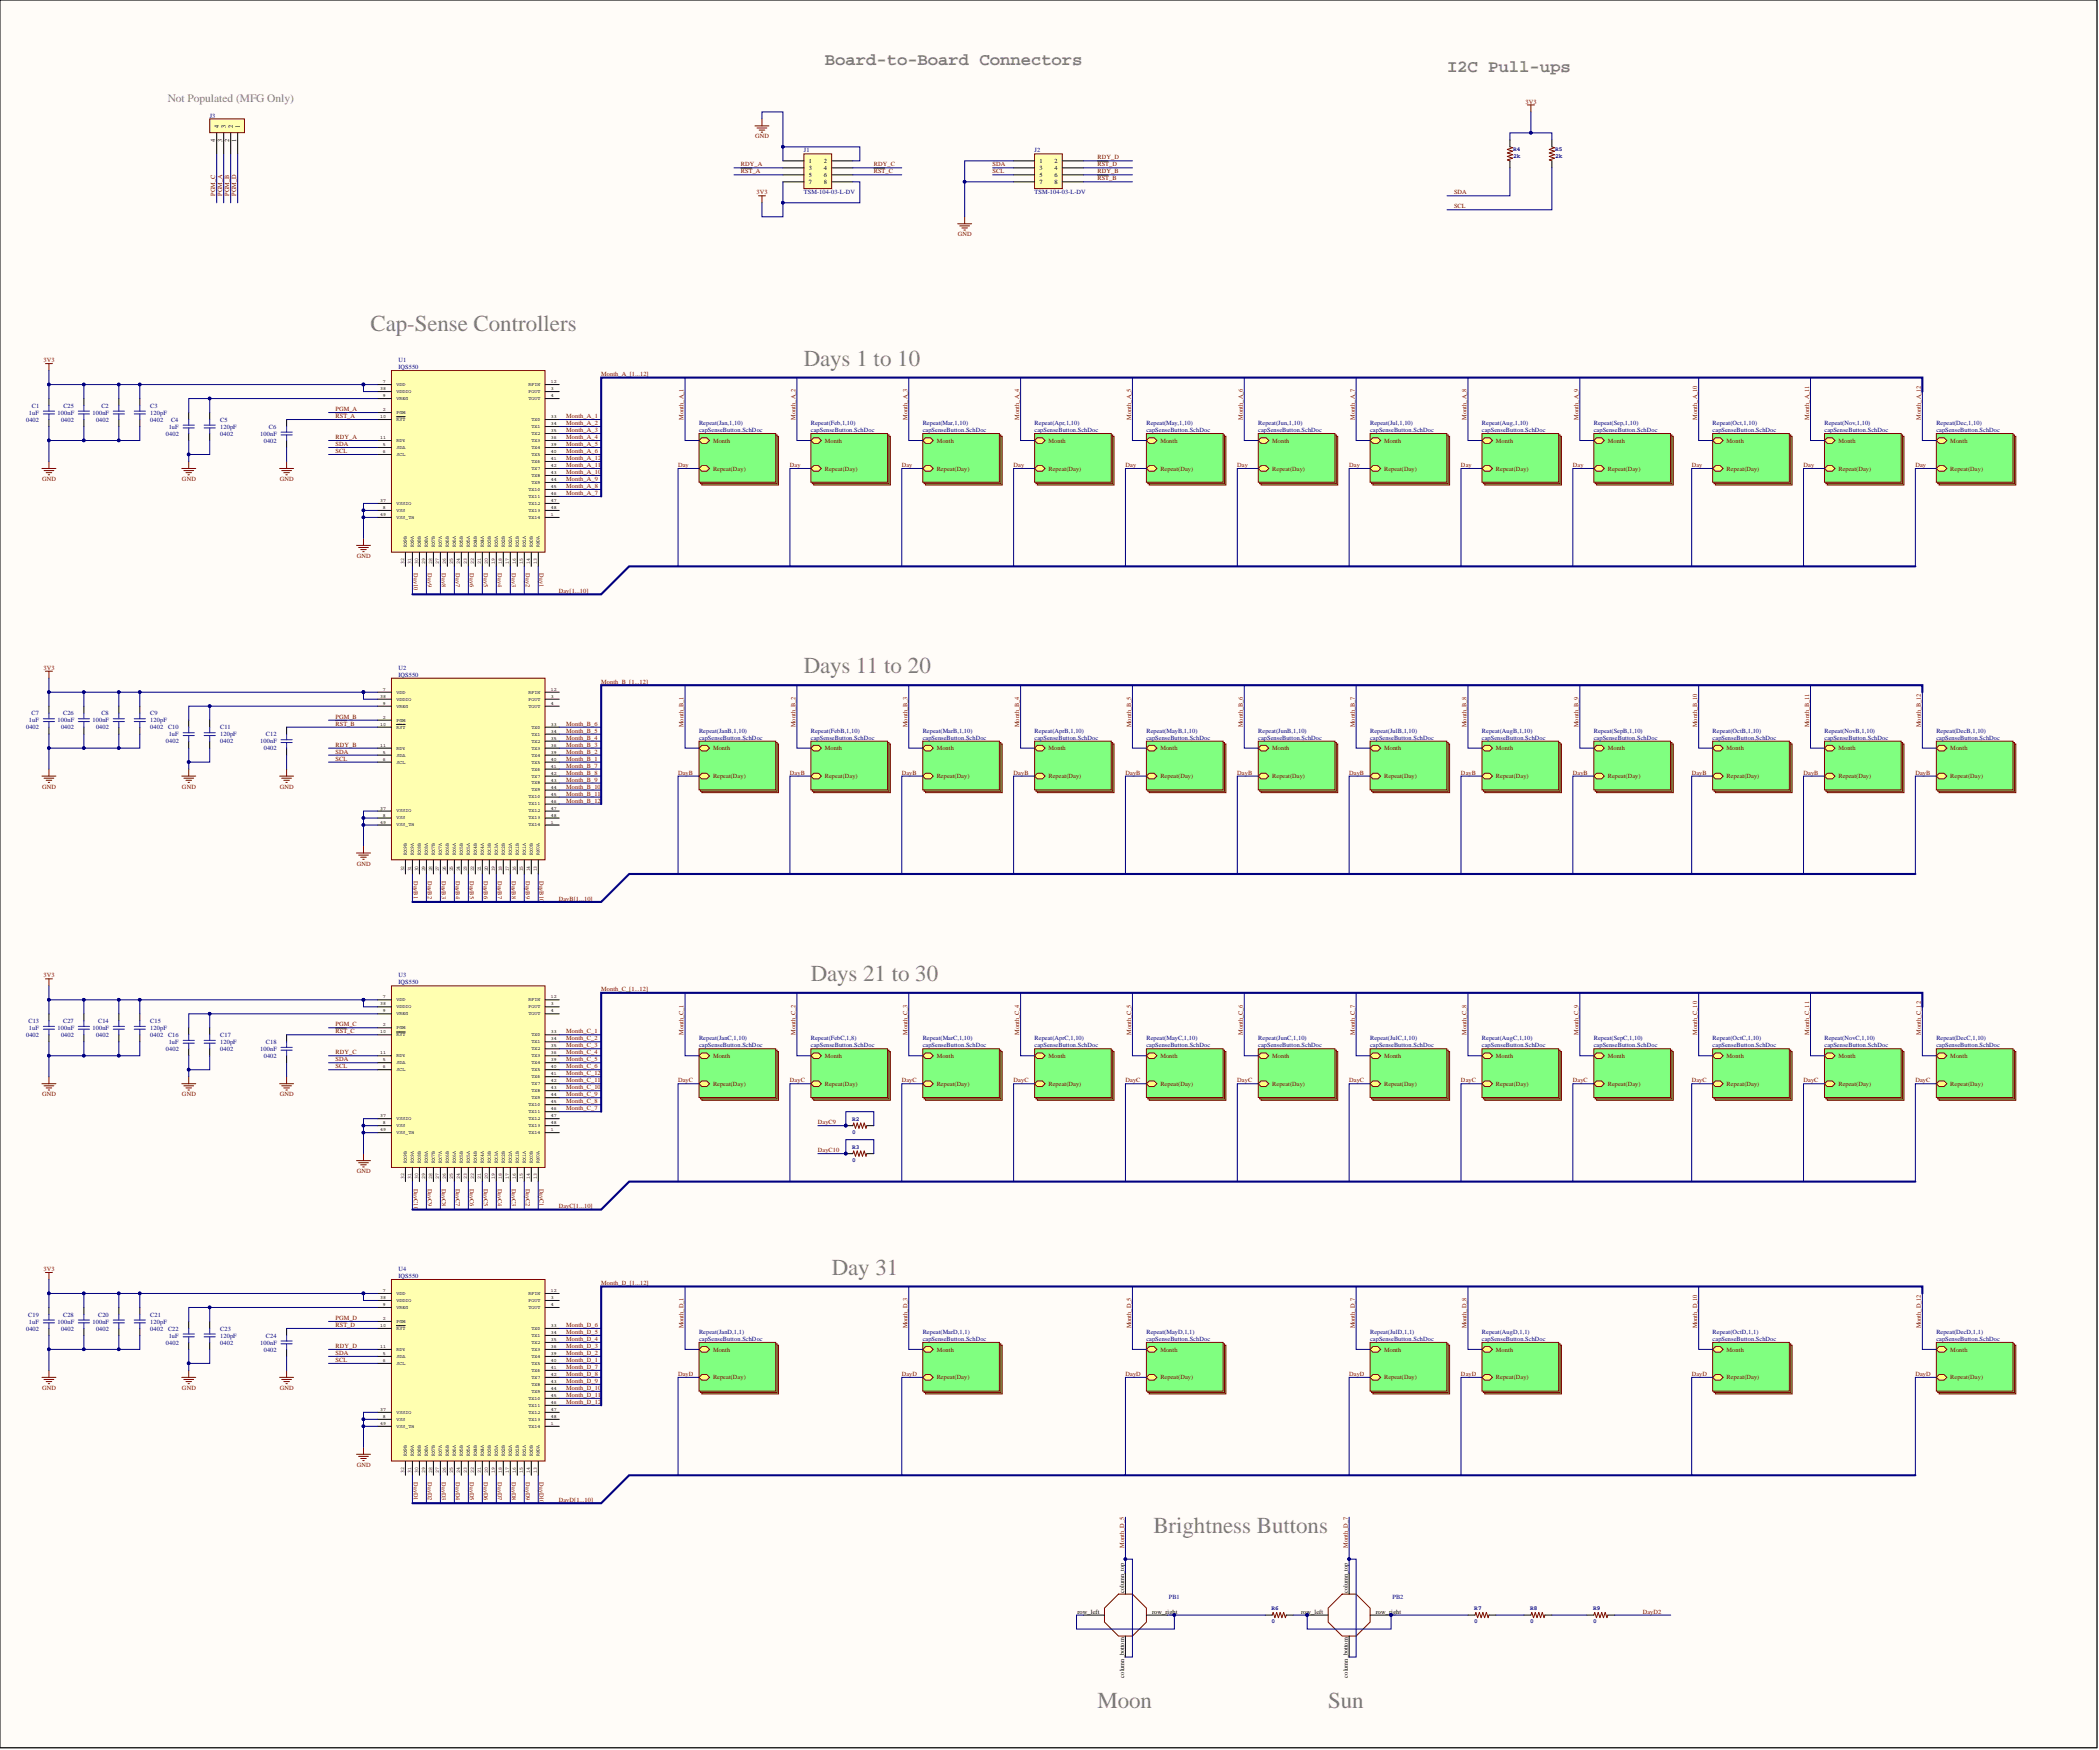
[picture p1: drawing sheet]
<svg xmlns="http://www.w3.org/2000/svg" width="762mm" height="635mm" viewBox="0 0 762 635" stroke-linecap="round" stroke-linejoin="round" font-family="sans-serif">
<defs><g id="words">
<g font-size="8.3" fill="#808080">
<text x="134.4" y="120">Cap-Sense Controllers</text>
<text x="291.7" y="132.7">Days 1 to 10</text>
<text x="291.7" y="244.3">Days 11 to 20</text>
<text x="294.2" y="355.9">Days 21 to 30</text>
<text x="301.8" y="462.5">Day 31</text>
<text x="418.5" y="556.4">Brightness Buttons</text>
<text x="398.2" y="619.8">Moon</text>
<text x="481.9" y="619.8">Sun</text>
</g>
<g font-size="6.3" fill="#808080">
<text x="299.3" y="23.5">Board-to-Board Connectors</text>
<text x="525.1" y="26.1">I2C Pull-ups</text>
</g>
<text font-size="4.1" fill="#808080" x="60.9" y="37.1">Not Populated (MFG Only)</text>
<g font-size="2.3" fill="#800000">
<text x="553.6" y="37.6">3V3</text>
<text x="274" y="50.2">GND</text>
<text x="398.2" y="57.9">RDY_D</text>
<text x="268.9" y="60.4">RDY_A</text>
<text x="268.9" y="62.9">RST_A</text>
<text x="317.1" y="60.4">RDY_C</text>
<text x="317.1" y="62.9">RST_C</text>
<text x="360.2" y="60.4">SDA</text>
<text x="360.2" y="62.9">SCL</text>
<text x="398.2" y="62.9">RDY_B</text>
<text x="398.2" y="60.4">RST_D</text>
<text x="398.2" y="65.5">RST_B</text>
<text x="78.1" y="71.1" transform="rotate(-90 78.1 71.1)">PGM_C</text>
<text x="80.7" y="71.1" transform="rotate(-90 80.7 71.1)">PGM_A</text>
<text x="83.2" y="71.1" transform="rotate(-90 83.2 71.1)">PGM_B</text>
<text x="85.7" y="71.1" transform="rotate(-90 85.7 71.1)">PGM_D</text>
<text x="274.5" y="70.5">3V3</text>
<text x="527.6" y="70.5">SDA</text>
<text x="527.6" y="75.6">SCL</text>
<text x="347.6" y="85.8">GND</text>
<text x="15.8" y="131.4">3V3</text>
<text x="218.1" y="136.5">Month_A_[1...12]</text>
<text x="121.8" y="149.2">PGM_A</text>
<text x="121.8" y="151.7">RST_A</text>
<text x="205.5" y="151.7">Month_A_1</text>
<text x="205.5" y="154.3">Month_A_2</text>
<text x="248.1" y="152.2" transform="rotate(-90 248.1 152.2)">Month_A_1</text>
<text x="288.7" y="152.2" transform="rotate(-90 288.7 152.2)">Month_A_2</text>
<text x="329.2" y="152.2" transform="rotate(-90 329.2 152.2)">Month_A_3</text>
<text x="369.8" y="152.2" transform="rotate(-90 369.8 152.2)">Month_A_4</text>
<text x="410.4" y="152.2" transform="rotate(-90 410.4 152.2)">Month_A_5</text>
<text x="451" y="152.2" transform="rotate(-90 451 152.2)">Month_A_6</text>
<text x="491.6" y="152.2" transform="rotate(-90 491.6 152.2)">Month_A_7</text>
<text x="532.2" y="152.2" transform="rotate(-90 532.2 152.2)">Month_A_8</text>
<text x="572.8" y="152.2" transform="rotate(-90 572.8 152.2)">Month_A_9</text>
<text x="615.9" y="152.2" transform="rotate(-90 615.9 152.2)">Month_A_10</text>
<text x="656.5" y="152.2" transform="rotate(-90 656.5 152.2)">Month_A_11</text>
<text x="697" y="152.2" transform="rotate(-90 697 152.2)">Month_A_12</text>
<text x="121.8" y="161.9">SDA</text>
<text x="121.8" y="159.3">RDY_A</text>
<text x="205.5" y="156.8">Month_A_3</text>
<text x="205.5" y="159.3">Month_A_4</text>
<text x="205.5" y="161.9">Month_A_5</text>
<text x="258.7" y="160.6">Month</text>
<text x="299.3" y="160.6">Month</text>
<text x="339.9" y="160.6">Month</text>
<text x="380.5" y="160.6">Month</text>
<text x="421.1" y="160.6">Month</text>
<text x="461.7" y="160.6">Month</text>
<text x="502.2" y="160.6">Month</text>
<text x="542.8" y="160.6">Month</text>
<text x="583.4" y="160.6">Month</text>
<text x="626.5" y="160.6">Month</text>
<text x="667.1" y="160.6">Month</text>
<text x="707.7" y="160.6">Month</text>
<text x="121.8" y="164.4">SCL</text>
<text x="205.5" y="164.4">Month_A_6</text>
<text x="205.5" y="166.9">Month_A_12</text>
<text x="205.5" y="172">Month_A_10</text>
<text x="205.5" y="169.5">Month_A_11</text>
<text x="246" y="169.5">Day</text>
<text x="258.7" y="170.8">Repeat(Day)</text>
<text x="286.6" y="169.5">Day</text>
<text x="299.3" y="170.8">Repeat(Day)</text>
<text x="327.2" y="169.5">Day</text>
<text x="339.9" y="170.8">Repeat(Day)</text>
<text x="367.8" y="169.5">Day</text>
<text x="380.5" y="170.8">Repeat(Day)</text>
<text x="408.4" y="169.5">Day</text>
<text x="421.1" y="170.8">Repeat(Day)</text>
<text x="449" y="169.5">Day</text>
<text x="461.7" y="170.8">Repeat(Day)</text>
<text x="489.6" y="169.5">Day</text>
<text x="502.2" y="170.8">Repeat(Day)</text>
<text x="530.1" y="169.5">Day</text>
<text x="542.8" y="170.8">Repeat(Day)</text>
<text x="570.7" y="169.5">Day</text>
<text x="583.4" y="170.8">Repeat(Day)</text>
<text x="613.8" y="169.5">Day</text>
<text x="626.5" y="170.8">Repeat(Day)</text>
<text x="654.4" y="169.5">Day</text>
<text x="667.1" y="170.8">Repeat(Day)</text>
<text x="695" y="169.5">Day</text>
<text x="707.7" y="170.8">Repeat(Day)</text>
<text x="15.3" y="174.6">GND</text>
<text x="66" y="174.6">GND</text>
<text x="101.5" y="174.6">GND</text>
<text x="205.5" y="179.6">Month_A_7</text>
<text x="205.5" y="177.1">Month_A_8</text>
<text x="205.5" y="174.6">Month_A_9</text>
<text x="129.4" y="202.5">GND</text>
<text x="150.2" y="208" transform="rotate(90 150.2 208)">Day10</text>
<text x="155.2" y="208" transform="rotate(90 155.2 208)">Day9</text>
<text x="160.3" y="208" transform="rotate(90 160.3 208)">Day8</text>
<text x="165.4" y="208" transform="rotate(90 165.4 208)">Day7</text>
<text x="170.5" y="208" transform="rotate(90 170.5 208)">Day6</text>
<text x="175.5" y="208" transform="rotate(90 175.5 208)">Day5</text>
<text x="180.6" y="208" transform="rotate(90 180.6 208)">Day4</text>
<text x="185.7" y="208" transform="rotate(90 185.7 208)">Day3</text>
<text x="190.7" y="208" transform="rotate(90 190.7 208)">Day2</text>
<text x="195.8" y="208" transform="rotate(90 195.8 208)">Day1</text>
<text x="202.8" y="215.1">Day[1...10]</text>
<text x="15.8" y="243.1">3V3</text>
<text x="218.1" y="248.1">Month_B_[1...12]</text>
<text x="121.8" y="260.8">PGM_B</text>
<text x="121.8" y="263.3">RST_B</text>
<text x="205.5" y="263.3">Month_B_6</text>
<text x="248.1" y="263.9" transform="rotate(-90 248.1 263.9)">Month_B_1</text>
<text x="288.7" y="263.9" transform="rotate(-90 288.7 263.9)">Month_B_2</text>
<text x="329.2" y="263.9" transform="rotate(-90 329.2 263.9)">Month_B_3</text>
<text x="369.8" y="263.9" transform="rotate(-90 369.8 263.9)">Month_B_4</text>
<text x="410.4" y="263.9" transform="rotate(-90 410.4 263.9)">Month_B_5</text>
<text x="451" y="263.9" transform="rotate(-90 451 263.9)">Month_B_6</text>
<text x="491.6" y="263.9" transform="rotate(-90 491.6 263.9)">Month_B_7</text>
<text x="532.2" y="263.9" transform="rotate(-90 532.2 263.9)">Month_B_8</text>
<text x="572.8" y="263.9" transform="rotate(-90 572.8 263.9)">Month_B_9</text>
<text x="615.9" y="263.9" transform="rotate(-90 615.9 263.9)">Month_B_10</text>
<text x="656.5" y="263.9" transform="rotate(-90 656.5 263.9)">Month_B_11</text>
<text x="697" y="263.9" transform="rotate(-90 697 263.9)">Month_B_12</text>
<text x="205.5" y="268.4">Month_B_4</text>
<text x="205.5" y="265.9">Month_B_5</text>
<text x="121.8" y="273.5">SDA</text>
<text x="121.8" y="271">RDY_B</text>
<text x="205.5" y="273.5">Month_B_2</text>
<text x="205.5" y="271">Month_B_3</text>
<text x="258.7" y="272.2">Month</text>
<text x="299.3" y="272.2">Month</text>
<text x="339.9" y="272.2">Month</text>
<text x="380.5" y="272.2">Month</text>
<text x="421.1" y="272.2">Month</text>
<text x="461.7" y="272.2">Month</text>
<text x="502.2" y="272.2">Month</text>
<text x="542.8" y="272.2">Month</text>
<text x="583.4" y="272.2">Month</text>
<text x="626.5" y="272.2">Month</text>
<text x="667.1" y="272.2">Month</text>
<text x="707.7" y="272.2">Month</text>
<text x="121.8" y="276">SCL</text>
<text x="205.5" y="276">Month_B_1</text>
<text x="205.5" y="278.6">Month_B_7</text>
<text x="205.5" y="281.1">Month_B_8</text>
<text x="246" y="281.1">DayB</text>
<text x="286.6" y="281.1">DayB</text>
<text x="327.2" y="281.1">DayB</text>
<text x="367.8" y="281.1">DayB</text>
<text x="408.4" y="281.1">DayB</text>
<text x="449" y="281.1">DayB</text>
<text x="489.6" y="281.1">DayB</text>
<text x="530.1" y="281.1">DayB</text>
<text x="570.7" y="281.1">DayB</text>
<text x="613.8" y="281.1">DayB</text>
<text x="654.4" y="281.1">DayB</text>
<text x="695" y="281.1">DayB</text>
<text x="15.3" y="286.2">GND</text>
<text x="66" y="286.2">GND</text>
<text x="101.5" y="286.2">GND</text>
<text x="205.5" y="283.6">Month_B_9</text>
<text x="205.5" y="286.2">Month_B_10</text>
<text x="258.7" y="282.4">Repeat(Day)</text>
<text x="299.3" y="282.4">Repeat(Day)</text>
<text x="339.9" y="282.4">Repeat(Day)</text>
<text x="380.5" y="282.4">Repeat(Day)</text>
<text x="421.1" y="282.4">Repeat(Day)</text>
<text x="461.7" y="282.4">Repeat(Day)</text>
<text x="502.2" y="282.4">Repeat(Day)</text>
<text x="542.8" y="282.4">Repeat(Day)</text>
<text x="583.4" y="282.4">Repeat(Day)</text>
<text x="626.5" y="282.4">Repeat(Day)</text>
<text x="667.1" y="282.4">Repeat(Day)</text>
<text x="707.7" y="282.4">Repeat(Day)</text>
<text x="205.5" y="288.7">Month_B_11</text>
<text x="205.5" y="291.3">Month_B_12</text>
<text x="129.4" y="314.1">GND</text>
<text x="150.2" y="319.7" transform="rotate(90 150.2 319.7)">DayB1</text>
<text x="155.2" y="319.7" transform="rotate(90 155.2 319.7)">DayB2</text>
<text x="160.3" y="319.7" transform="rotate(90 160.3 319.7)">DayB3</text>
<text x="165.4" y="319.7" transform="rotate(90 165.4 319.7)">DayB4</text>
<text x="170.5" y="319.7" transform="rotate(90 170.5 319.7)">DayB5</text>
<text x="175.5" y="319.7" transform="rotate(90 175.5 319.7)">DayB6</text>
<text x="180.6" y="319.7" transform="rotate(90 180.6 319.7)">DayB7</text>
<text x="185.7" y="319.7" transform="rotate(90 185.7 319.7)">DayB8</text>
<text x="190.7" y="319.7" transform="rotate(90 190.7 319.7)">DayB9</text>
<text x="195.8" y="319.7" transform="rotate(90 195.8 319.7)">DayB10</text>
<text x="202.8" y="326.8">DayB[1...10]</text>
<text x="15.8" y="354.7">3V3</text>
<text x="218.1" y="359.8">Month_C_[1...12]</text>
<text x="121.8" y="372.4">PGM_C</text>
<text x="121.8" y="375">RST_C</text>
<text x="205.5" y="375">Month_C_1</text>
<text x="205.5" y="377.5">Month_C_2</text>
<text x="248.1" y="375.5" transform="rotate(-90 248.1 375.5)">Month_C_1</text>
<text x="288.7" y="375.5" transform="rotate(-90 288.7 375.5)">Month_C_2</text>
<text x="329.2" y="375.5" transform="rotate(-90 329.2 375.5)">Month_C_3</text>
<text x="369.8" y="375.5" transform="rotate(-90 369.8 375.5)">Month_C_4</text>
<text x="410.4" y="375.5" transform="rotate(-90 410.4 375.5)">Month_C_5</text>
<text x="451" y="375.5" transform="rotate(-90 451 375.5)">Month_C_6</text>
<text x="491.6" y="375.5" transform="rotate(-90 491.6 375.5)">Month_C_7</text>
<text x="532.2" y="375.5" transform="rotate(-90 532.2 375.5)">Month_C_8</text>
<text x="572.8" y="375.5" transform="rotate(-90 572.8 375.5)">Month_C_9</text>
<text x="615.9" y="375.5" transform="rotate(-90 615.9 375.5)">Month_C_10</text>
<text x="656.5" y="375.5" transform="rotate(-90 656.5 375.5)">Month_C_11</text>
<text x="697" y="375.5" transform="rotate(-90 697 375.5)">Month_C_12</text>
<text x="121.8" y="382.6">RDY_C</text>
<text x="205.5" y="380">Month_C_3</text>
<text x="205.5" y="382.6">Month_C_4</text>
<text x="258.7" y="383.9">Month</text>
<text x="299.3" y="383.9">Month</text>
<text x="339.9" y="383.9">Month</text>
<text x="380.5" y="383.9">Month</text>
<text x="421.1" y="383.9">Month</text>
<text x="461.7" y="383.9">Month</text>
<text x="502.2" y="383.9">Month</text>
<text x="542.8" y="383.9">Month</text>
<text x="583.4" y="383.9">Month</text>
<text x="626.5" y="383.9">Month</text>
<text x="667.1" y="383.9">Month</text>
<text x="707.7" y="383.9">Month</text>
<text x="121.8" y="385.1">SDA</text>
<text x="121.8" y="387.7">SCL</text>
<text x="205.5" y="385.1">Month_C_5</text>
<text x="205.5" y="387.7">Month_C_6</text>
<text x="205.5" y="395.3">Month_C_10</text>
<text x="205.5" y="392.7">Month_C_11</text>
<text x="205.5" y="390.2">Month_C_12</text>
<text x="246" y="392.7">DayC</text>
<text x="258.7" y="394">Repeat(Day)</text>
<text x="286.6" y="392.7">DayC</text>
<text x="299.3" y="394">Repeat(Day)</text>
<text x="327.2" y="392.7">DayC</text>
<text x="339.9" y="394">Repeat(Day)</text>
<text x="367.8" y="392.7">DayC</text>
<text x="380.5" y="394">Repeat(Day)</text>
<text x="408.4" y="392.7">DayC</text>
<text x="421.1" y="394">Repeat(Day)</text>
<text x="449" y="392.7">DayC</text>
<text x="461.7" y="394">Repeat(Day)</text>
<text x="489.6" y="392.7">DayC</text>
<text x="502.2" y="394">Repeat(Day)</text>
<text x="530.1" y="392.7">DayC</text>
<text x="542.8" y="394">Repeat(Day)</text>
<text x="570.7" y="392.7">DayC</text>
<text x="583.4" y="394">Repeat(Day)</text>
<text x="613.8" y="392.7">DayC</text>
<text x="626.5" y="394">Repeat(Day)</text>
<text x="654.4" y="392.7">DayC</text>
<text x="667.1" y="394">Repeat(Day)</text>
<text x="695" y="392.7">DayC</text>
<text x="707.7" y="394">Repeat(Day)</text>
<text x="15.3" y="397.8">GND</text>
<text x="66" y="397.8">GND</text>
<text x="101.5" y="397.8">GND</text>
<text x="205.5" y="400.3">Month_C_8</text>
<text x="205.5" y="397.8">Month_C_9</text>
<text x="205.5" y="402.9">Month_C_7</text>
<text x="296.8" y="408">DayC9</text>
<text x="296.8" y="418.1">DayC10</text>
<text x="129.4" y="425.7">GND</text>
<text x="150.2" y="431.3" transform="rotate(90 150.2 431.3)">DayC10</text>
<text x="155.2" y="431.3" transform="rotate(90 155.2 431.3)">DayC9</text>
<text x="160.3" y="431.3" transform="rotate(90 160.3 431.3)">DayC8</text>
<text x="165.4" y="431.3" transform="rotate(90 165.4 431.3)">DayC7</text>
<text x="170.5" y="431.3" transform="rotate(90 170.5 431.3)">DayC6</text>
<text x="175.5" y="431.3" transform="rotate(90 175.5 431.3)">DayC5</text>
<text x="180.6" y="431.3" transform="rotate(90 180.6 431.3)">DayC4</text>
<text x="185.7" y="431.3" transform="rotate(90 185.7 431.3)">DayC3</text>
<text x="190.7" y="431.3" transform="rotate(90 190.7 431.3)">DayC2</text>
<text x="195.8" y="431.3" transform="rotate(90 195.8 431.3)">DayC1</text>
<text x="202.8" y="438.4">DayC[1...10]</text>
<text x="15.8" y="461.2">3V3</text>
<text x="218.1" y="466.3">Month_D_[1...12]</text>
<text x="121.8" y="479">PGM_D</text>
<text x="121.8" y="481.5">RST_D</text>
<text x="205.5" y="484.1">Month_D_5</text>
<text x="205.5" y="481.5">Month_D_6</text>
<text x="248.1" y="482" transform="rotate(-90 248.1 482)">Month_D_1</text>
<text x="329.2" y="482" transform="rotate(-90 329.2 482)">Month_D_3</text>
<text x="410.4" y="482" transform="rotate(-90 410.4 482)">Month_D_5</text>
<text x="491.6" y="482" transform="rotate(-90 491.6 482)">Month_D_7</text>
<text x="532.2" y="482" transform="rotate(-90 532.2 482)">Month_D_8</text>
<text x="615.9" y="482" transform="rotate(-90 615.9 482)">Month_D_10</text>
<text x="697" y="482" transform="rotate(-90 697 482)">Month_D_12</text>
<text x="121.8" y="491.7">SDA</text>
<text x="121.8" y="489.1">RDY_D</text>
<text x="205.5" y="491.7">Month_D_2</text>
<text x="205.5" y="489.1">Month_D_3</text>
<text x="205.5" y="486.6">Month_D_4</text>
<text x="258.7" y="490.4">Month</text>
<text x="339.9" y="490.4">Month</text>
<text x="421.1" y="490.4">Month</text>
<text x="502.2" y="490.4">Month</text>
<text x="542.8" y="490.4">Month</text>
<text x="626.5" y="490.4">Month</text>
<text x="707.7" y="490.4">Month</text>
<text x="121.8" y="494.2">SCL</text>
<text x="205.5" y="494.2">Month_D_1</text>
<text x="205.5" y="496.7">Month_D_7</text>
<text x="205.5" y="499.3">Month_D_8</text>
<text x="205.5" y="501.8">Month_D_9</text>
<text x="246" y="499.3">DayD</text>
<text x="258.7" y="500.6">Repeat(Day)</text>
<text x="327.2" y="499.3">DayD</text>
<text x="339.9" y="500.6">Repeat(Day)</text>
<text x="408.4" y="499.3">DayD</text>
<text x="421.1" y="500.6">Repeat(Day)</text>
<text x="489.6" y="499.3">DayD</text>
<text x="502.2" y="500.6">Repeat(Day)</text>
<text x="530.1" y="499.3">DayD</text>
<text x="542.8" y="500.6">Repeat(Day)</text>
<text x="613.8" y="499.3">DayD</text>
<text x="626.5" y="500.6">Repeat(Day)</text>
<text x="695" y="499.3">DayD</text>
<text x="707.7" y="500.6">Repeat(Day)</text>
<text x="15.3" y="504.4">GND</text>
<text x="66" y="504.4">GND</text>
<text x="101.5" y="504.4">GND</text>
<text x="205.5" y="504.4">Month_D_10</text>
<text x="205.5" y="506.9">Month_D_11</text>
<text x="205.5" y="509.4">Month_D_12</text>
<text x="129.4" y="532.3">GND</text>
<text x="150.2" y="537.8" transform="rotate(90 150.2 537.8)">DayD1</text>
<text x="155.2" y="537.8" transform="rotate(90 155.2 537.8)">DayD2</text>
<text x="160.3" y="537.8" transform="rotate(90 160.3 537.8)">DayD3</text>
<text x="165.4" y="537.8" transform="rotate(90 165.4 537.8)">DayD4</text>
<text x="170.5" y="537.8" transform="rotate(90 170.5 537.8)">DayD5</text>
<text x="175.5" y="537.8" transform="rotate(90 175.5 537.8)">DayD6</text>
<text x="180.6" y="537.8" transform="rotate(90 180.6 537.8)">DayD7</text>
<text x="185.7" y="537.8" transform="rotate(90 185.7 537.8)">DayD8</text>
<text x="190.7" y="537.8" transform="rotate(90 190.7 537.8)">DayD9</text>
<text x="195.8" y="537.8" transform="rotate(90 195.8 537.8)">DayD10</text>
<text x="202.8" y="544.9">DayD[1...10]</text>
<text x="407.9" y="561.6" transform="rotate(-90 407.9 561.6)">Month_D_5</text>
<text x="489" y="561.6" transform="rotate(-90 489 561.6)">Month_D_7</text>
<text x="596.1" y="585.5">DayD2</text>
</g>
<g font-size="2.3" fill="#000080">
<text x="76.1" y="42.6">J3</text>
<text x="291.7" y="55.3">J1</text>
<text x="375.4" y="55.3">J2</text>
<text x="291.7" y="70.5">TSM-104-03-L-DV</text>
<text x="375.4" y="70.5">TSM-104-03-L-DV</text>
<text x="144.6" y="131.4">U1</text>
<text x="144.6" y="134">IQS550</text>
<text x="11.6" y="147.9">C1</text>
<text x="23" y="147.9">C25</text>
<text x="36.8" y="147.9">C2</text>
<text x="54.5" y="147.9">C3</text>
<text x="9.5" y="153">0402</text>
<text x="10.5" y="150.5">1uF</text>
<text x="20.9" y="150.5">100nF</text>
<text x="22.2" y="153">0402</text>
<text x="33.6" y="150.5">100nF</text>
<text x="34.8" y="153">0402</text>
<text x="54.5" y="150.5">120pF</text>
<text x="54.5" y="153">0402</text>
<text x="61.2" y="155.5">1uF</text>
<text x="62.1" y="153">C4</text>
<text x="79.9" y="155.5">120pF</text>
<text x="79.9" y="153">C5</text>
<text x="97.6" y="155.5">C6</text>
<text x="253.7" y="154.3">Repeat(Jan,1,10)</text>
<text x="294.2" y="154.3">Repeat(Feb,1,10)</text>
<text x="334.8" y="154.3">Repeat(Mar,1,10)</text>
<text x="375.4" y="154.3">Repeat(Apr,1,10)</text>
<text x="416" y="154.3">Repeat(May,1,10)</text>
<text x="456.6" y="154.3">Repeat(Jun,1,10)</text>
<text x="497.2" y="154.3">Repeat(Jul,1,10)</text>
<text x="537.7" y="154.3">Repeat(Aug,1,10)</text>
<text x="578.3" y="154.3">Repeat(Sep,1,10)</text>
<text x="621.5" y="154.3">Repeat(Oct,1,10)</text>
<text x="662" y="154.3">Repeat(Nov,1,10)</text>
<text x="702.6" y="154.3">Repeat(Dec,1,10)</text>
<text x="60.2" y="158.1">0402</text>
<text x="79.9" y="158.1">0402</text>
<text x="94.4" y="158.1">100nF</text>
<text x="95.7" y="160.6">0402</text>
<text x="253.7" y="156.8">capSenseButton.SchDoc</text>
<text x="294.2" y="156.8">capSenseButton.SchDoc</text>
<text x="334.8" y="156.8">capSenseButton.SchDoc</text>
<text x="375.4" y="156.8">capSenseButton.SchDoc</text>
<text x="416" y="156.8">capSenseButton.SchDoc</text>
<text x="456.6" y="156.8">capSenseButton.SchDoc</text>
<text x="497.2" y="156.8">capSenseButton.SchDoc</text>
<text x="537.7" y="156.8">capSenseButton.SchDoc</text>
<text x="578.3" y="156.8">capSenseButton.SchDoc</text>
<text x="621.5" y="156.8">capSenseButton.SchDoc</text>
<text x="662" y="156.8">capSenseButton.SchDoc</text>
<text x="702.6" y="156.8">capSenseButton.SchDoc</text>
<text x="144.6" y="245.6">IQS550</text>
<text x="144.6" y="243.1">U2</text>
<text x="10.5" y="262.1">1uF</text>
<text x="11.4" y="259.5">C7</text>
<text x="20.9" y="262.1">100nF</text>
<text x="22.9" y="259.5">C26</text>
<text x="33.6" y="262.1">100nF</text>
<text x="36.8" y="259.5">C8</text>
<text x="54.5" y="262.1">120pF</text>
<text x="54.5" y="259.5">C9</text>
<text x="9.5" y="264.6">0402</text>
<text x="22.2" y="264.6">0402</text>
<text x="34.8" y="264.6">0402</text>
<text x="54.5" y="264.6">0402</text>
<text x="60.2" y="269.7">0402</text>
<text x="61" y="264.6">C10</text>
<text x="61.2" y="267.2">1uF</text>
<text x="79.9" y="267.2">120pF</text>
<text x="79.9" y="269.7">0402</text>
<text x="79.9" y="264.6">C11</text>
<text x="94.4" y="269.7">100nF</text>
<text x="96.5" y="267.2">C12</text>
<text x="253.7" y="265.9">Repeat(JanB,1,10)</text>
<text x="253.7" y="268.4">capSenseButton.SchDoc</text>
<text x="294.2" y="265.9">Repeat(FebB,1,10)</text>
<text x="294.2" y="268.4">capSenseButton.SchDoc</text>
<text x="334.8" y="265.9">Repeat(MarB,1,10)</text>
<text x="334.8" y="268.4">capSenseButton.SchDoc</text>
<text x="375.4" y="265.9">Repeat(AprB,1,10)</text>
<text x="375.4" y="268.4">capSenseButton.SchDoc</text>
<text x="416" y="265.9">Repeat(MayB,1,10)</text>
<text x="416" y="268.4">capSenseButton.SchDoc</text>
<text x="456.6" y="265.9">Repeat(JunB,1,10)</text>
<text x="456.6" y="268.4">capSenseButton.SchDoc</text>
<text x="497.2" y="265.9">Repeat(JulB,1,10)</text>
<text x="497.2" y="268.4">capSenseButton.SchDoc</text>
<text x="537.7" y="265.9">Repeat(AugB,1,10)</text>
<text x="537.7" y="268.4">capSenseButton.SchDoc</text>
<text x="578.3" y="265.9">Repeat(SepB,1,10)</text>
<text x="578.3" y="268.4">capSenseButton.SchDoc</text>
<text x="621.5" y="265.9">Repeat(OctB,1,10)</text>
<text x="621.5" y="268.4">capSenseButton.SchDoc</text>
<text x="662" y="265.9">Repeat(NovB,1,10)</text>
<text x="662" y="268.4">capSenseButton.SchDoc</text>
<text x="702.6" y="265.9">Repeat(DecB,1,10)</text>
<text x="702.6" y="268.4">capSenseButton.SchDoc</text>
<text x="95.7" y="272.2">0402</text>
<text x="144.6" y="357.2">IQS550</text>
<text x="144.6" y="354.7">U3</text>
<text x="10.3" y="371.2">C13</text>
<text x="22.9" y="371.2">C27</text>
<text x="35.6" y="371.2">C14</text>
<text x="54.5" y="371.2">C15</text>
<text x="9.5" y="376.2">0402</text>
<text x="10.5" y="373.7">1uF</text>
<text x="20.9" y="373.7">100nF</text>
<text x="22.2" y="376.2">0402</text>
<text x="33.6" y="373.7">100nF</text>
<text x="34.8" y="376.2">0402</text>
<text x="54.5" y="373.7">120pF</text>
<text x="54.5" y="376.2">0402</text>
<text x="61" y="376.2">C16</text>
<text x="79.9" y="376.2">C17</text>
<text x="253.7" y="377.5">Repeat(JanC,1,10)</text>
<text x="294.2" y="377.5">Repeat(FebC,1,8)</text>
<text x="334.8" y="377.5">Repeat(MarC,1,10)</text>
<text x="375.4" y="377.5">Repeat(AprC,1,10)</text>
<text x="416" y="377.5">Repeat(MayC,1,10)</text>
<text x="456.6" y="377.5">Repeat(JunC,1,10)</text>
<text x="497.2" y="377.5">Repeat(JulC,1,10)</text>
<text x="537.7" y="377.5">Repeat(AugC,1,10)</text>
<text x="578.3" y="377.5">Repeat(SepC,1,10)</text>
<text x="621.5" y="377.5">Repeat(OctC,1,10)</text>
<text x="662" y="377.5">Repeat(NovC,1,10)</text>
<text x="702.6" y="377.5">Repeat(DecC,1,10)</text>
<text x="60.2" y="381.3">0402</text>
<text x="61.2" y="378.8">1uF</text>
<text x="79.9" y="378.8">120pF</text>
<text x="79.9" y="381.3">0402</text>
<text x="94.4" y="381.3">100nF</text>
<text x="95.7" y="383.9">0402</text>
<text x="96.5" y="378.8">C18</text>
<text x="253.7" y="380">capSenseButton.SchDoc</text>
<text x="294.2" y="380">capSenseButton.SchDoc</text>
<text x="334.8" y="380">capSenseButton.SchDoc</text>
<text x="375.4" y="380">capSenseButton.SchDoc</text>
<text x="416" y="380">capSenseButton.SchDoc</text>
<text x="456.6" y="380">capSenseButton.SchDoc</text>
<text x="497.2" y="380">capSenseButton.SchDoc</text>
<text x="537.7" y="380">capSenseButton.SchDoc</text>
<text x="578.3" y="380">capSenseButton.SchDoc</text>
<text x="621.5" y="380">capSenseButton.SchDoc</text>
<text x="662" y="380">capSenseButton.SchDoc</text>
<text x="702.6" y="380">capSenseButton.SchDoc</text>
<text x="144.6" y="461.2">U4</text>
<text x="144.6" y="463.8">IQS550</text>
<text x="10.2" y="477.7">C19</text>
<text x="22.9" y="477.7">C28</text>
<text x="35.6" y="477.7">C20</text>
<text x="54.5" y="477.7">C21</text>
<text x="9.5" y="482.8">0402</text>
<text x="10.5" y="480.3">1uF</text>
<text x="20.9" y="480.3">100nF</text>
<text x="22.2" y="482.8">0402</text>
<text x="33.6" y="480.3">100nF</text>
<text x="34.8" y="482.8">0402</text>
<text x="54.5" y="480.3">120pF</text>
<text x="54.5" y="482.8">0402</text>
<text x="61" y="482.8">C22</text>
<text x="61.2" y="485.3">1uF</text>
<text x="79.9" y="485.3">120pF</text>
<text x="79.9" y="482.8">C23</text>
<text x="96.5" y="485.3">C24</text>
<text x="253.7" y="484.1">Repeat(JanD,1,1)</text>
<text x="334.8" y="484.1">Repeat(MarD,1,1)</text>
<text x="416" y="484.1">Repeat(MayD,1,1)</text>
<text x="497.2" y="484.1">Repeat(JulD,1,1)</text>
<text x="537.7" y="484.1">Repeat(AugD,1,1)</text>
<text x="621.5" y="484.1">Repeat(OctD,1,1)</text>
<text x="702.6" y="484.1">Repeat(DecD,1,1)</text>
<text x="60.2" y="487.9">0402</text>
<text x="79.9" y="487.9">0402</text>
<text x="94.4" y="487.9">100nF</text>
<text x="95.7" y="490.4">0402</text>
<text x="253.7" y="486.6">capSenseButton.SchDoc</text>
<text x="334.8" y="486.6">capSenseButton.SchDoc</text>
<text x="416" y="486.6">capSenseButton.SchDoc</text>
<text x="497.2" y="486.6">capSenseButton.SchDoc</text>
<text x="537.7" y="486.6">capSenseButton.SchDoc</text>
<text x="621.5" y="486.6">capSenseButton.SchDoc</text>
<text x="702.6" y="486.6">capSenseButton.SchDoc</text>
<text x="424.1" y="580.2">PB1</text>
<text x="505.3" y="580.2">PB2</text>
</g>
<g font-size="2.3">
<text x="79.4" y="46.4" transform="rotate(-90 79.4 46.4)">4</text>
<text x="81.9" y="46.4" transform="rotate(-90 81.9 46.4)">3</text>
<text x="84.5" y="46.4" transform="rotate(-90 84.5 46.4)">2</text>
<text x="87" y="46.4" transform="rotate(-90 87 46.4)">1</text>
<text x="78.1" y="51.4" transform="rotate(-90 78.1 51.4)">4</text>
<text x="80.7" y="51.4" transform="rotate(-90 80.7 51.4)">3</text>
<text x="83.2" y="51.4" transform="rotate(-90 83.2 51.4)">2</text>
<text x="85.7" y="51.4" transform="rotate(-90 85.7 51.4)">1</text>
<text x="293.5" y="59.1">1</text>
<text x="298.9" y="59.1">2</text>
<text x="377.2" y="59.1">1</text>
<text x="382.6" y="59.1">2</text>
<text x="293.5" y="64.2">5</text>
<text x="293.5" y="61.7">3</text>
<text x="298.9" y="64.2">6</text>
<text x="298.9" y="61.7">4</text>
<text x="377.2" y="64.2">5</text>
<text x="377.2" y="61.7">3</text>
<text x="382.6" y="64.2">6</text>
<text x="382.6" y="61.7">4</text>
<text x="293.5" y="66.7">7</text>
<text x="298.9" y="66.7">8</text>
<text x="377.2" y="66.7">7</text>
<text x="382.6" y="66.7">8</text>
<text x="407.9" y="577.9" transform="rotate(-90 407.9 577.9)">column_top</text>
<text x="489" y="577.9" transform="rotate(-90 489 577.9)">column_top</text>
<text x="391" y="585.5">row_left</text>
<text x="418" y="585.5">row_right</text>
<text x="472.1" y="585.5">row_left</text>
<text x="499.2" y="585.5">row_right</text>
<text x="407.9" y="608.7" transform="rotate(-90 407.9 608.7)">column_bottom</text>
<text x="489" y="608.7" transform="rotate(-90 489 608.7)">column_bottom</text>
</g>
<g font-size="2.2" fill="#000080">
<text x="549.1" y="54.9">R4</text>
<text x="549.1" y="57.4">2k</text>
<text x="564.3" y="54.9">R5</text>
<text x="564.3" y="57.4">2k</text>
<text x="309.2" y="406.6">R2</text>
<text x="309.2" y="411.5">0</text>
<text x="309.2" y="416.7">R3</text>
<text x="309.2" y="421.7">0</text>
<text x="461.4" y="584.2">R6</text>
<text x="535" y="584.2">R7</text>
<text x="555.3" y="584.2">R8</text>
<text x="578.1" y="584.2">R9</text>
<text x="461.4" y="589.1">0</text>
<text x="535" y="589.1">0</text>
<text x="555.3" y="589.1">0</text>
<text x="578.1" y="589.1">0</text>
</g>
<g font-size="1.8">
<text x="137.9" y="141.6">38</text>
<text x="138.9" y="139">7</text>
<text x="143.8" y="140.1">VDD</text>
<text x="143.8" y="142.6">VDDIO</text>
<text x="191.8" y="142.6">POUT</text>
<text x="191.8" y="140.1">RFIN</text>
<text x="199.9" y="141.6">3</text>
<text x="199.9" y="139">12</text>
<text x="138.9" y="149.2">2</text>
<text x="138.9" y="144.1">9</text>
<text x="143.8" y="145.1">VREG</text>
<text x="191.8" y="145.1">TOUT</text>
<text x="199.9" y="144.1">4</text>
<text x="137.9" y="151.7">10</text>
<text x="143.8" y="150.2">PGM</text>
<text x="143.8" y="152.7">RST</text>
<text x="192.9" y="152.7">TX0</text>
<text x="192.9" y="155.3">TX1</text>
<text x="199.9" y="151.7">33</text>
<text x="199.9" y="154.3">34</text>
<text x="137.9" y="159.3">11</text>
<text x="138.9" y="161.9">5</text>
<text x="143.8" y="160.4">RDY</text>
<text x="192.9" y="157.8">TX2</text>
<text x="192.9" y="160.4">TX3</text>
<text x="199.9" y="156.8">35</text>
<text x="199.9" y="159.3">36</text>
<text x="199.9" y="161.9">39</text>
<text x="138.9" y="164.4">6</text>
<text x="143.8" y="162.9">SDA</text>
<text x="143.8" y="165.4">SCL</text>
<text x="192.9" y="162.9">TX4</text>
<text x="192.9" y="165.4">TX5</text>
<text x="192.9" y="168">TX6</text>
<text x="199.9" y="164.4">40</text>
<text x="199.9" y="166.9">41</text>
<text x="192.9" y="170.5">TX7</text>
<text x="192.9" y="173">TX8</text>
<text x="199.9" y="169.5">42</text>
<text x="199.9" y="172">43</text>
<text x="191.8" y="178.1">TX10</text>
<text x="192.9" y="175.6">TX9</text>
<text x="199.9" y="174.6">44</text>
<text x="199.9" y="177.1">45</text>
<text x="199.9" y="179.6">46</text>
<text x="137.9" y="182.2">37</text>
<text x="138.9" y="184.7">8</text>
<text x="143.8" y="185.7">VSS</text>
<text x="143.8" y="183.2">VSSIO</text>
<text x="191.8" y="180.6">TX11</text>
<text x="191.8" y="183.2">TX12</text>
<text x="191.8" y="185.7">TX13</text>
<text x="199.9" y="182.2">47</text>
<text x="199.9" y="184.7">48</text>
<text x="137.9" y="187.2">49</text>
<text x="143.8" y="188.3">VSS_TH</text>
<text x="191.8" y="188.3">TX14</text>
<text x="199.9" y="187.2">1</text>
<text x="147.6" y="198.7" transform="rotate(-90 147.6 198.7)">RX9B</text>
<text x="150.2" y="198.7" transform="rotate(-90 150.2 198.7)">RX9A</text>
<text x="152.7" y="198.7" transform="rotate(-90 152.7 198.7)">RX8B</text>
<text x="155.2" y="198.7" transform="rotate(-90 155.2 198.7)">RX8A</text>
<text x="157.8" y="198.7" transform="rotate(-90 157.8 198.7)">RX7B</text>
<text x="160.3" y="198.7" transform="rotate(-90 160.3 198.7)">RX7A</text>
<text x="162.8" y="198.7" transform="rotate(-90 162.8 198.7)">RX6B</text>
<text x="165.4" y="198.7" transform="rotate(-90 165.4 198.7)">RX6A</text>
<text x="167.9" y="198.7" transform="rotate(-90 167.9 198.7)">RX5B</text>
<text x="170.5" y="198.7" transform="rotate(-90 170.5 198.7)">RX5A</text>
<text x="173" y="198.7" transform="rotate(-90 173 198.7)">RX4B</text>
<text x="175.5" y="198.7" transform="rotate(-90 175.5 198.7)">RX4A</text>
<text x="178.1" y="198.7" transform="rotate(-90 178.1 198.7)">RX3B</text>
<text x="180.6" y="198.7" transform="rotate(-90 180.6 198.7)">RX3A</text>
<text x="183.1" y="198.7" transform="rotate(-90 183.1 198.7)">RX2B</text>
<text x="185.7" y="198.7" transform="rotate(-90 185.7 198.7)">RX2A</text>
<text x="188.2" y="198.7" transform="rotate(-90 188.2 198.7)">RX1B</text>
<text x="190.7" y="198.7" transform="rotate(-90 190.7 198.7)">RX1A</text>
<text x="193.3" y="198.7" transform="rotate(-90 193.3 198.7)">RX0B</text>
<text x="195.8" y="198.7" transform="rotate(-90 195.8 198.7)">RX0A</text>
<text x="146.6" y="204.6" transform="rotate(-90 146.6 204.6)">32</text>
<text x="149.1" y="204.6" transform="rotate(-90 149.1 204.6)">31</text>
<text x="151.7" y="204.6" transform="rotate(-90 151.7 204.6)">30</text>
<text x="154.2" y="204.6" transform="rotate(-90 154.2 204.6)">29</text>
<text x="156.8" y="204.6" transform="rotate(-90 156.8 204.6)">28</text>
<text x="159.3" y="204.6" transform="rotate(-90 159.3 204.6)">27</text>
<text x="161.8" y="204.6" transform="rotate(-90 161.8 204.6)">26</text>
<text x="164.4" y="204.6" transform="rotate(-90 164.4 204.6)">25</text>
<text x="166.9" y="204.6" transform="rotate(-90 166.9 204.6)">24</text>
<text x="169.4" y="204.6" transform="rotate(-90 169.4 204.6)">23</text>
<text x="172" y="204.6" transform="rotate(-90 172 204.6)">22</text>
<text x="174.5" y="204.6" transform="rotate(-90 174.5 204.6)">21</text>
<text x="177.1" y="204.6" transform="rotate(-90 177.1 204.6)">20</text>
<text x="179.6" y="204.6" transform="rotate(-90 179.6 204.6)">19</text>
<text x="182.1" y="204.6" transform="rotate(-90 182.1 204.6)">18</text>
<text x="184.7" y="204.6" transform="rotate(-90 184.7 204.6)">17</text>
<text x="187.2" y="204.6" transform="rotate(-90 187.2 204.6)">16</text>
<text x="189.7" y="204.6" transform="rotate(-90 189.7 204.6)">15</text>
<text x="192.3" y="204.6" transform="rotate(-90 192.3 204.6)">14</text>
<text x="194.8" y="204.6" transform="rotate(-90 194.8 204.6)">13</text>
<text x="138.9" y="250.7">7</text>
<text x="143.8" y="251.7">VDD</text>
<text x="191.8" y="251.7">RFIN</text>
<text x="199.9" y="250.7">12</text>
<text x="137.9" y="253.2">38</text>
<text x="138.9" y="255.7">9</text>
<text x="143.8" y="256.8">VREG</text>
<text x="143.8" y="254.2">VDDIO</text>
<text x="191.8" y="254.2">POUT</text>
<text x="191.8" y="256.8">TOUT</text>
<text x="199.9" y="253.2">3</text>
<text x="199.9" y="255.7">4</text>
<text x="137.9" y="263.3">10</text>
<text x="138.9" y="260.8">2</text>
<text x="143.8" y="261.8">PGM</text>
<text x="199.9" y="263.3">33</text>
<text x="143.8" y="264.4">RST</text>
<text x="192.9" y="264.4">TX0</text>
<text x="192.9" y="266.9">TX1</text>
<text x="192.9" y="269.4">TX2</text>
<text x="199.9" y="265.9">34</text>
<text x="199.9" y="268.4">35</text>
<text x="137.9" y="271">11</text>
<text x="138.9" y="273.5">5</text>
<text x="143.8" y="274.5">SDA</text>
<text x="143.8" y="272">RDY</text>
<text x="192.9" y="272">TX3</text>
<text x="192.9" y="274.5">TX4</text>
<text x="199.9" y="271">36</text>
<text x="199.9" y="273.5">39</text>
<text x="138.9" y="276">6</text>
<text x="143.8" y="277">SCL</text>
<text x="192.9" y="277">TX5</text>
<text x="192.9" y="279.6">TX6</text>
<text x="199.9" y="276">40</text>
<text x="199.9" y="278.6">41</text>
<text x="199.9" y="281.1">42</text>
<text x="192.9" y="282.1">TX7</text>
<text x="192.9" y="284.7">TX8</text>
<text x="192.9" y="287.2">TX9</text>
<text x="199.9" y="283.6">43</text>
<text x="199.9" y="286.2">44</text>
<text x="137.9" y="293.8">37</text>
<text x="191.8" y="289.7">TX10</text>
<text x="191.8" y="292.3">TX11</text>
<text x="199.9" y="288.7">45</text>
<text x="199.9" y="291.3">46</text>
<text x="199.9" y="293.8">47</text>
<text x="137.9" y="298.9">49</text>
<text x="138.9" y="296.3">8</text>
<text x="143.8" y="297.3">VSS</text>
<text x="143.8" y="294.8">VSSIO</text>
<text x="143.8" y="299.9">VSS_TH</text>
<text x="191.8" y="294.8">TX12</text>
<text x="191.8" y="297.3">TX13</text>
<text x="191.8" y="299.9">TX14</text>
<text x="199.9" y="296.3">48</text>
<text x="199.9" y="298.9">1</text>
<text x="147.6" y="310.3" transform="rotate(-90 147.6 310.3)">RX9B</text>
<text x="150.2" y="310.3" transform="rotate(-90 150.2 310.3)">RX9A</text>
<text x="152.7" y="310.3" transform="rotate(-90 152.7 310.3)">RX8B</text>
<text x="155.2" y="310.3" transform="rotate(-90 155.2 310.3)">RX8A</text>
<text x="157.8" y="310.3" transform="rotate(-90 157.8 310.3)">RX7B</text>
<text x="160.3" y="310.3" transform="rotate(-90 160.3 310.3)">RX7A</text>
<text x="162.8" y="310.3" transform="rotate(-90 162.8 310.3)">RX6B</text>
<text x="165.4" y="310.3" transform="rotate(-90 165.4 310.3)">RX6A</text>
<text x="167.9" y="310.3" transform="rotate(-90 167.9 310.3)">RX5B</text>
<text x="170.5" y="310.3" transform="rotate(-90 170.5 310.3)">RX5A</text>
<text x="173" y="310.3" transform="rotate(-90 173 310.3)">RX4B</text>
<text x="175.5" y="310.3" transform="rotate(-90 175.5 310.3)">RX4A</text>
<text x="178.1" y="310.3" transform="rotate(-90 178.1 310.3)">RX3B</text>
<text x="180.6" y="310.3" transform="rotate(-90 180.6 310.3)">RX3A</text>
<text x="183.1" y="310.3" transform="rotate(-90 183.1 310.3)">RX2B</text>
<text x="185.7" y="310.3" transform="rotate(-90 185.7 310.3)">RX2A</text>
<text x="188.2" y="310.3" transform="rotate(-90 188.2 310.3)">RX1B</text>
<text x="190.7" y="310.3" transform="rotate(-90 190.7 310.3)">RX1A</text>
<text x="193.3" y="310.3" transform="rotate(-90 193.3 310.3)">RX0B</text>
<text x="195.8" y="310.3" transform="rotate(-90 195.8 310.3)">RX0A</text>
<text x="146.6" y="316.2" transform="rotate(-90 146.6 316.2)">32</text>
<text x="149.1" y="316.2" transform="rotate(-90 149.1 316.2)">31</text>
<text x="151.7" y="316.2" transform="rotate(-90 151.7 316.2)">30</text>
<text x="154.2" y="316.2" transform="rotate(-90 154.2 316.2)">29</text>
<text x="156.8" y="316.2" transform="rotate(-90 156.8 316.2)">28</text>
<text x="159.3" y="316.2" transform="rotate(-90 159.3 316.2)">27</text>
<text x="161.8" y="316.2" transform="rotate(-90 161.8 316.2)">26</text>
<text x="164.4" y="316.2" transform="rotate(-90 164.4 316.2)">25</text>
<text x="166.9" y="316.2" transform="rotate(-90 166.9 316.2)">24</text>
<text x="169.4" y="316.2" transform="rotate(-90 169.4 316.2)">23</text>
<text x="172" y="316.2" transform="rotate(-90 172 316.2)">22</text>
<text x="174.5" y="316.2" transform="rotate(-90 174.5 316.2)">21</text>
<text x="177.1" y="316.2" transform="rotate(-90 177.1 316.2)">20</text>
<text x="179.6" y="316.2" transform="rotate(-90 179.6 316.2)">19</text>
<text x="182.1" y="316.2" transform="rotate(-90 182.1 316.2)">18</text>
<text x="184.7" y="316.2" transform="rotate(-90 184.7 316.2)">17</text>
<text x="187.2" y="316.2" transform="rotate(-90 187.2 316.2)">16</text>
<text x="189.7" y="316.2" transform="rotate(-90 189.7 316.2)">15</text>
<text x="192.3" y="316.2" transform="rotate(-90 192.3 316.2)">14</text>
<text x="194.8" y="316.2" transform="rotate(-90 194.8 316.2)">13</text>
<text x="137.9" y="364.8">38</text>
<text x="138.9" y="362.3">7</text>
<text x="143.8" y="363.3">VDD</text>
<text x="143.8" y="365.8">VDDIO</text>
<text x="191.8" y="365.8">POUT</text>
<text x="191.8" y="363.3">RFIN</text>
<text x="199.9" y="364.8">3</text>
<text x="199.9" y="362.3">12</text>
<text x="138.9" y="367.4">9</text>
<text x="143.8" y="368.4">VREG</text>
<text x="191.8" y="368.4">TOUT</text>
<text x="199.9" y="367.4">4</text>
<text x="137.9" y="375">10</text>
<text x="138.9" y="372.4">2</text>
<text x="143.8" y="373.5">PGM</text>
<text x="143.8" y="376">RST</text>
<text x="192.9" y="376">TX0</text>
<text x="199.9" y="375">33</text>
<text x="199.9" y="377.5">34</text>
<text x="137.9" y="382.6">11</text>
<text x="143.8" y="383.6">RDY</text>
<text x="192.9" y="378.5">TX1</text>
<text x="192.9" y="381.1">TX2</text>
<text x="192.9" y="383.6">TX3</text>
<text x="199.9" y="380">35</text>
<text x="199.9" y="382.6">36</text>
<text x="138.9" y="385.1">5</text>
<text x="138.9" y="387.7">6</text>
<text x="143.8" y="386.1">SDA</text>
<text x="143.8" y="388.7">SCL</text>
<text x="192.9" y="386.1">TX4</text>
<text x="192.9" y="388.7">TX5</text>
<text x="199.9" y="385.1">39</text>
<text x="199.9" y="387.7">40</text>
<text x="192.9" y="391.2">TX6</text>
<text x="192.9" y="393.7">TX7</text>
<text x="199.9" y="390.2">41</text>
<text x="199.9" y="392.7">42</text>
<text x="199.9" y="395.3">43</text>
<text x="191.8" y="401.4">TX10</text>
<text x="192.9" y="396.3">TX8</text>
<text x="192.9" y="398.8">TX9</text>
<text x="199.9" y="397.8">44</text>
<text x="199.9" y="400.3">45</text>
<text x="137.9" y="405.4">37</text>
<text x="138.9" y="408">8</text>
<text x="143.8" y="406.4">VSSIO</text>
<text x="191.8" y="403.9">TX11</text>
<text x="191.8" y="406.4">TX12</text>
<text x="199.9" y="402.9">46</text>
<text x="199.9" y="405.4">47</text>
<text x="199.9" y="408">48</text>
<text x="137.9" y="410.5">49</text>
<text x="143.8" y="409">VSS</text>
<text x="143.8" y="411.5">VSS_TH</text>
<text x="191.8" y="409">TX13</text>
<text x="191.8" y="411.5">TX14</text>
<text x="199.9" y="410.5">1</text>
<text x="147.6" y="421.9" transform="rotate(-90 147.6 421.9)">RX9B</text>
<text x="150.2" y="421.9" transform="rotate(-90 150.2 421.9)">RX9A</text>
<text x="152.7" y="421.9" transform="rotate(-90 152.7 421.9)">RX8B</text>
<text x="155.2" y="421.9" transform="rotate(-90 155.2 421.9)">RX8A</text>
<text x="157.8" y="421.9" transform="rotate(-90 157.8 421.9)">RX7B</text>
<text x="160.3" y="421.9" transform="rotate(-90 160.3 421.9)">RX7A</text>
<text x="162.8" y="421.9" transform="rotate(-90 162.8 421.9)">RX6B</text>
<text x="165.4" y="421.9" transform="rotate(-90 165.4 421.9)">RX6A</text>
<text x="167.9" y="421.9" transform="rotate(-90 167.9 421.9)">RX5B</text>
<text x="170.5" y="421.9" transform="rotate(-90 170.5 421.9)">RX5A</text>
<text x="173" y="421.9" transform="rotate(-90 173 421.9)">RX4B</text>
<text x="175.5" y="421.9" transform="rotate(-90 175.5 421.9)">RX4A</text>
<text x="178.1" y="421.9" transform="rotate(-90 178.1 421.9)">RX3B</text>
<text x="180.6" y="421.9" transform="rotate(-90 180.6 421.9)">RX3A</text>
<text x="183.1" y="421.9" transform="rotate(-90 183.1 421.9)">RX2B</text>
<text x="185.7" y="421.9" transform="rotate(-90 185.7 421.9)">RX2A</text>
<text x="188.2" y="421.9" transform="rotate(-90 188.2 421.9)">RX1B</text>
<text x="190.7" y="421.9" transform="rotate(-90 190.7 421.9)">RX1A</text>
<text x="193.3" y="421.9" transform="rotate(-90 193.3 421.9)">RX0B</text>
<text x="195.8" y="421.9" transform="rotate(-90 195.8 421.9)">RX0A</text>
<text x="146.6" y="427.8" transform="rotate(-90 146.6 427.8)">32</text>
<text x="149.1" y="427.8" transform="rotate(-90 149.1 427.8)">31</text>
<text x="151.7" y="427.8" transform="rotate(-90 151.7 427.8)">30</text>
<text x="154.2" y="427.8" transform="rotate(-90 154.2 427.8)">29</text>
<text x="156.8" y="427.8" transform="rotate(-90 156.8 427.8)">28</text>
<text x="159.3" y="427.8" transform="rotate(-90 159.3 427.8)">27</text>
<text x="161.8" y="427.8" transform="rotate(-90 161.8 427.8)">26</text>
<text x="164.4" y="427.8" transform="rotate(-90 164.4 427.8)">25</text>
<text x="166.9" y="427.8" transform="rotate(-90 166.9 427.8)">24</text>
<text x="169.4" y="427.8" transform="rotate(-90 169.4 427.8)">23</text>
<text x="172" y="427.8" transform="rotate(-90 172 427.8)">22</text>
<text x="174.5" y="427.8" transform="rotate(-90 174.5 427.8)">21</text>
<text x="177.1" y="427.8" transform="rotate(-90 177.1 427.8)">20</text>
<text x="179.6" y="427.8" transform="rotate(-90 179.6 427.8)">19</text>
<text x="182.1" y="427.8" transform="rotate(-90 182.1 427.8)">18</text>
<text x="184.7" y="427.8" transform="rotate(-90 184.7 427.8)">17</text>
<text x="187.2" y="427.8" transform="rotate(-90 187.2 427.8)">16</text>
<text x="189.7" y="427.8" transform="rotate(-90 189.7 427.8)">15</text>
<text x="192.3" y="427.8" transform="rotate(-90 192.3 427.8)">14</text>
<text x="194.8" y="427.8" transform="rotate(-90 194.8 427.8)">13</text>
<text x="137.9" y="471.4">38</text>
<text x="138.9" y="468.8">7</text>
<text x="138.9" y="473.9">9</text>
<text x="143.8" y="469.9">VDD</text>
<text x="143.8" y="472.4">VDDIO</text>
<text x="191.8" y="472.4">POUT</text>
<text x="191.8" y="469.9">RFIN</text>
<text x="199.9" y="471.4">3</text>
<text x="199.9" y="473.9">4</text>
<text x="199.9" y="468.8">12</text>
<text x="138.9" y="479">2</text>
<text x="143.8" y="474.9">VREG</text>
<text x="191.8" y="474.9">TOUT</text>
<text x="137.9" y="481.5">10</text>
<text x="143.8" y="480">PGM</text>
<text x="143.8" y="482.5">RST</text>
<text x="192.9" y="482.5">TX0</text>
<text x="192.9" y="485.1">TX1</text>
<text x="199.9" y="481.5">33</text>
<text x="199.9" y="484.1">34</text>
<text x="137.9" y="489.1">11</text>
<text x="138.9" y="491.7">5</text>
<text x="143.8" y="490.2">RDY</text>
<text x="192.9" y="487.6">TX2</text>
<text x="192.9" y="490.2">TX3</text>
<text x="199.9" y="486.6">35</text>
<text x="199.9" y="489.1">36</text>
<text x="199.9" y="491.7">39</text>
<text x="138.9" y="494.2">6</text>
<text x="143.8" y="492.7">SDA</text>
<text x="143.8" y="495.2">SCL</text>
<text x="192.9" y="492.7">TX4</text>
<text x="192.9" y="495.2">TX5</text>
<text x="192.9" y="497.8">TX6</text>
<text x="199.9" y="494.2">40</text>
<text x="199.9" y="496.7">41</text>
<text x="192.9" y="500.3">TX7</text>
<text x="192.9" y="502.8">TX8</text>
<text x="199.9" y="499.3">42</text>
<text x="199.9" y="501.8">43</text>
<text x="191.8" y="507.9">TX10</text>
<text x="192.9" y="505.4">TX9</text>
<text x="199.9" y="504.4">44</text>
<text x="199.9" y="506.9">45</text>
<text x="199.9" y="509.4">46</text>
<text x="137.9" y="512">37</text>
<text x="138.9" y="514.5">8</text>
<text x="143.8" y="515.5">VSS</text>
<text x="143.8" y="513">VSSIO</text>
<text x="191.8" y="510.4">TX11</text>
<text x="191.8" y="513">TX12</text>
<text x="191.8" y="515.5">TX13</text>
<text x="199.9" y="512">47</text>
<text x="199.9" y="514.5">48</text>
<text x="137.9" y="517">49</text>
<text x="143.8" y="518.1">VSS_TH</text>
<text x="191.8" y="518.1">TX14</text>
<text x="199.9" y="517">1</text>
<text x="147.6" y="528.5" transform="rotate(-90 147.6 528.5)">RX9B</text>
<text x="150.2" y="528.5" transform="rotate(-90 150.2 528.5)">RX9A</text>
<text x="152.7" y="528.5" transform="rotate(-90 152.7 528.5)">RX8B</text>
<text x="155.2" y="528.5" transform="rotate(-90 155.2 528.5)">RX8A</text>
<text x="157.8" y="528.5" transform="rotate(-90 157.8 528.5)">RX7B</text>
<text x="160.3" y="528.5" transform="rotate(-90 160.3 528.5)">RX7A</text>
<text x="162.8" y="528.5" transform="rotate(-90 162.8 528.5)">RX6B</text>
<text x="165.4" y="528.5" transform="rotate(-90 165.4 528.5)">RX6A</text>
<text x="167.9" y="528.5" transform="rotate(-90 167.9 528.5)">RX5B</text>
<text x="170.5" y="528.5" transform="rotate(-90 170.5 528.5)">RX5A</text>
<text x="173" y="528.5" transform="rotate(-90 173 528.5)">RX4B</text>
<text x="175.5" y="528.5" transform="rotate(-90 175.5 528.5)">RX4A</text>
<text x="178.1" y="528.5" transform="rotate(-90 178.1 528.5)">RX3B</text>
<text x="180.6" y="528.5" transform="rotate(-90 180.6 528.5)">RX3A</text>
<text x="183.1" y="528.5" transform="rotate(-90 183.1 528.5)">RX2B</text>
<text x="185.7" y="528.5" transform="rotate(-90 185.7 528.5)">RX2A</text>
<text x="188.2" y="528.5" transform="rotate(-90 188.2 528.5)">RX1B</text>
<text x="190.7" y="528.5" transform="rotate(-90 190.7 528.5)">RX1A</text>
<text x="193.3" y="528.5" transform="rotate(-90 193.3 528.5)">RX0B</text>
<text x="195.8" y="528.5" transform="rotate(-90 195.8 528.5)">RX0A</text>
<text x="146.6" y="534.4" transform="rotate(-90 146.6 534.4)">32</text>
<text x="149.1" y="534.4" transform="rotate(-90 149.1 534.4)">31</text>
<text x="151.7" y="534.4" transform="rotate(-90 151.7 534.4)">30</text>
<text x="154.2" y="534.4" transform="rotate(-90 154.2 534.4)">29</text>
<text x="156.8" y="534.4" transform="rotate(-90 156.8 534.4)">28</text>
<text x="159.3" y="534.4" transform="rotate(-90 159.3 534.4)">27</text>
<text x="161.8" y="534.4" transform="rotate(-90 161.8 534.4)">26</text>
<text x="164.4" y="534.4" transform="rotate(-90 164.4 534.4)">25</text>
<text x="166.9" y="534.4" transform="rotate(-90 166.9 534.4)">24</text>
<text x="169.4" y="534.4" transform="rotate(-90 169.4 534.4)">23</text>
<text x="172" y="534.4" transform="rotate(-90 172 534.4)">22</text>
<text x="174.5" y="534.4" transform="rotate(-90 174.5 534.4)">21</text>
<text x="177.1" y="534.4" transform="rotate(-90 177.1 534.4)">20</text>
<text x="179.6" y="534.4" transform="rotate(-90 179.6 534.4)">19</text>
<text x="182.1" y="534.4" transform="rotate(-90 182.1 534.4)">18</text>
<text x="184.7" y="534.4" transform="rotate(-90 184.7 534.4)">17</text>
<text x="187.2" y="534.4" transform="rotate(-90 187.2 534.4)">16</text>
<text x="189.7" y="534.4" transform="rotate(-90 189.7 534.4)">15</text>
<text x="192.3" y="534.4" transform="rotate(-90 192.3 534.4)">14</text>
<text x="194.8" y="534.4" transform="rotate(-90 194.8 534.4)">13</text>
</g>
</g></defs>
<path d="M0 0h760.9v634.2h-760.9z" fill="#fffcf8" stroke="#000" stroke-width=".36"/>
<g fill="#80ff80" stroke="#800000" stroke-width=".36">
<path d="M254.7 158.3h27.8v17.7h-27.8z"/>
<path d="M254.2 157.8h27.8v17.7h-27.8z"/>
<path d="M253.7 157.3h27.8v17.7h-27.8z"/>
</g>
<path d="M254.7 158.8h1.7l1.1 1-1.1 1.1h-1.7l-1-1.1z" fill-rule="evenodd" fill="#ffff80"/>
<path d="M254.7 158.8h1.7l1.1 1-1.1 1.1h-1.7l-1-1.1z" fill="none" stroke="#800000" stroke-width=".36"/>
<path d="M254.7 169h1.7l1.1 1-1.1 1h-1.7l-1-1z" fill-rule="evenodd" fill="#ffff80"/>
<path d="M254.7 169h1.7l1.1 1-1.1 1h-1.7l-1-1z" fill="none" stroke="#800000" stroke-width=".36"/>
<g fill="#80ff80" stroke="#800000" stroke-width=".36">
<path d="M295.3 158.3h27.8v17.7h-27.8z"/>
<path d="M294.7 157.8h27.9v17.7h-27.9z"/>
<path d="M294.2 157.3h27.9v17.7h-27.9z"/>
</g>
<path d="M295.3 158.8h1.7l1 1-1 1.1h-1.7l-1.1-1.1z" fill-rule="evenodd" fill="#ffff80"/>
<path d="M295.3 158.8h1.7l1 1-1 1.1h-1.7l-1.1-1.1z" fill="none" stroke="#800000" stroke-width=".36"/>
<path d="M295.3 169h1.7l1 1-1 1h-1.7l-1.1-1z" fill-rule="evenodd" fill="#ffff80"/>
<path d="M295.3 169h1.7l1 1-1 1h-1.7l-1.1-1z" fill="none" stroke="#800000" stroke-width=".36"/>
<g fill="#80ff80" stroke="#800000" stroke-width=".36">
<path d="M335.8 158.3h27.9v17.7h-27.9z"/>
<path d="M335.3 157.8h27.9v17.7h-27.9z"/>
<path d="M334.8 157.3h27.9v17.7h-27.9z"/>
</g>
<path d="M335.8 158.8h1.8l1 1-1 1.1h-1.8l-1-1.1z" fill-rule="evenodd" fill="#ffff80"/>
<path d="M335.8 158.8h1.8l1 1-1 1.1h-1.8l-1-1.1z" fill="none" stroke="#800000" stroke-width=".36"/>
<path d="M335.8 169h1.8l1 1-1 1h-1.8l-1-1z" fill-rule="evenodd" fill="#ffff80"/>
<path d="M335.8 169h1.8l1 1-1 1h-1.8l-1-1z" fill="none" stroke="#800000" stroke-width=".36"/>
<g fill="#80ff80" stroke="#800000" stroke-width=".36">
<path d="M376.4 158.3h27.8v17.7h-27.8z"/>
<path d="M375.9 157.8h27.8v17.7h-27.8z"/>
<path d="M375.4 157.3h27.8v17.7h-27.8z"/>
</g>
<path d="M376.4 158.8h1.8l1 1-1 1.1h-1.8l-1-1.1z" fill-rule="evenodd" fill="#ffff80"/>
<path d="M376.4 158.8h1.8l1 1-1 1.1h-1.8l-1-1.1z" fill="none" stroke="#800000" stroke-width=".36"/>
<path d="M376.4 169h1.8l1 1-1 1h-1.8l-1-1z" fill-rule="evenodd" fill="#ffff80"/>
<path d="M376.4 169h1.8l1 1-1 1h-1.8l-1-1z" fill="none" stroke="#800000" stroke-width=".36"/>
<g fill="#80ff80" stroke="#800000" stroke-width=".36">
<path d="M417 158.3h27.8v17.7h-27.8z"/>
<path d="M416.5 157.8h27.8v17.7h-27.8z"/>
<path d="M416 157.3h27.8v17.7h-27.8z"/>
</g>
<path d="M417 158.8h1.8l1 1-1 1.1h-1.8l-1-1.1z" fill-rule="evenodd" fill="#ffff80"/>
<path d="M417 158.8h1.8l1 1-1 1.1h-1.8l-1-1.1z" fill="none" stroke="#800000" stroke-width=".36"/>
<path d="M417 169h1.8l1 1-1 1h-1.8l-1-1z" fill-rule="evenodd" fill="#ffff80"/>
<path d="M417 169h1.8l1 1-1 1h-1.8l-1-1z" fill="none" stroke="#800000" stroke-width=".36"/>
<g fill="#80ff80" stroke="#800000" stroke-width=".36">
<path d="M457.6 158.3h27.8v17.7h-27.8z"/>
<path d="M457.1 157.8h27.8v17.7h-27.8z"/>
<path d="M456.6 157.3h27.8v17.7h-27.8z"/>
</g>
<path d="M457.6 158.8h1.8l1 1-1 1.1h-1.8l-1-1.1z" fill-rule="evenodd" fill="#ffff80"/>
<path d="M457.6 158.8h1.8l1 1-1 1.1h-1.8l-1-1.1z" fill="none" stroke="#800000" stroke-width=".36"/>
<path d="M457.6 169h1.8l1 1-1 1h-1.8l-1-1z" fill-rule="evenodd" fill="#ffff80"/>
<path d="M457.6 169h1.8l1 1-1 1h-1.8l-1-1z" fill="none" stroke="#800000" stroke-width=".36"/>
<g fill="#80ff80" stroke="#800000" stroke-width=".36">
<path d="M498.2 158.3h27.8v17.7h-27.8z"/>
<path d="M497.7 157.8h27.8v17.7h-27.8z"/>
<path d="M497.2 157.3h27.8v17.7h-27.8z"/>
</g>
<path d="M498.2 158.8h1.8l1 1-1 1.1h-1.8l-1-1.1z" fill-rule="evenodd" fill="#ffff80"/>
<path d="M498.2 158.8h1.8l1 1-1 1.1h-1.8l-1-1.1z" fill="none" stroke="#800000" stroke-width=".36"/>
<path d="M498.2 169h1.8l1 1-1 1h-1.8l-1-1z" fill-rule="evenodd" fill="#ffff80"/>
<path d="M498.2 169h1.8l1 1-1 1h-1.8l-1-1z" fill="none" stroke="#800000" stroke-width=".36"/>
<g fill="#80ff80" stroke="#800000" stroke-width=".36">
<path d="M538.8 158.3h27.8v17.7h-27.8z"/>
<path d="M538.3 157.8h27.8v17.7h-27.8z"/>
<path d="M537.7 157.3h27.9v17.7h-27.9z"/>
</g>
<path d="M538.8 158.8h1.7l1.1 1-1.1 1.1h-1.7l-1.1-1.1z" fill-rule="evenodd" fill="#ffff80"/>
<path d="M538.8 158.8h1.7l1.1 1-1.1 1.1h-1.7l-1.1-1.1z" fill="none" stroke="#800000" stroke-width=".36"/>
<path d="M538.8 169h1.7l1.1 1-1.1 1h-1.7l-1.1-1z" fill-rule="evenodd" fill="#ffff80"/>
<path d="M538.8 169h1.7l1.1 1-1.1 1h-1.7l-1.1-1z" fill="none" stroke="#800000" stroke-width=".36"/>
<g fill="#80ff80" stroke="#800000" stroke-width=".36">
<path d="M579.3 158.3h27.9v17.7h-27.9z"/>
<path d="M578.8 157.8h27.9v17.7h-27.9z"/>
<path d="M578.3 157.3h27.9v17.7h-27.9z"/>
</g>
<path d="M579.3 158.8h1.8l1 1-1 1.1h-1.8l-1-1.1z" fill-rule="evenodd" fill="#ffff80"/>
<path d="M579.3 158.8h1.8l1 1-1 1.1h-1.8l-1-1.1z" fill="none" stroke="#800000" stroke-width=".36"/>
<path d="M579.3 169h1.8l1 1-1 1h-1.8l-1-1z" fill-rule="evenodd" fill="#ffff80"/>
<path d="M579.3 169h1.8l1 1-1 1h-1.8l-1-1z" fill="none" stroke="#800000" stroke-width=".36"/>
<g fill="#80ff80" stroke="#800000" stroke-width=".36">
<path d="M622.5 158.3h27.8v17.7h-27.8z"/>
<path d="M622 157.8h27.8v17.7h-27.8z"/>
<path d="M621.5 157.3h27.8v17.7h-27.8z"/>
</g>
<path d="M622.5 158.8h1.7l1.1 1-1.1 1.1h-1.7l-1-1.1z" fill-rule="evenodd" fill="#ffff80"/>
<path d="M622.5 158.8h1.7l1.1 1-1.1 1.1h-1.7l-1-1.1z" fill="none" stroke="#800000" stroke-width=".36"/>
<path d="M622.5 169h1.7l1.1 1-1.1 1h-1.7l-1-1z" fill-rule="evenodd" fill="#ffff80"/>
<path d="M622.5 169h1.7l1.1 1-1.1 1h-1.7l-1-1z" fill="none" stroke="#800000" stroke-width=".36"/>
<g fill="#80ff80" stroke="#800000" stroke-width=".36">
<path d="M663.1 158.3h27.8v17.7h-27.8z"/>
<path d="M662.5 157.8h27.9v17.7h-27.9z"/>
<path d="M662 157.3h27.9v17.7h-27.9z"/>
</g>
<path d="M663.1 158.8h1.7l1 1-1 1.1h-1.7l-1.1-1.1z" fill-rule="evenodd" fill="#ffff80"/>
<path d="M663.1 158.8h1.7l1 1-1 1.1h-1.7l-1.1-1.1z" fill="none" stroke="#800000" stroke-width=".36"/>
<path d="M663.1 169h1.7l1 1-1 1h-1.7l-1.1-1z" fill-rule="evenodd" fill="#ffff80"/>
<path d="M663.1 169h1.7l1 1-1 1h-1.7l-1.1-1z" fill="none" stroke="#800000" stroke-width=".36"/>
<g fill="#80ff80" stroke="#800000" stroke-width=".36">
<path d="M703.6 158.3h27.9v17.7h-27.9z"/>
<path d="M703.1 157.8h27.9v17.7h-27.9z"/>
<path d="M702.6 157.3h27.8v17.7h-27.8z"/>
</g>
<path d="M703.6 158.8h1.8l1 1-1 1.1h-1.8l-1-1.1z" fill-rule="evenodd" fill="#ffff80"/>
<path d="M703.6 158.8h1.8l1 1-1 1.1h-1.8l-1-1.1z" fill="none" stroke="#800000" stroke-width=".36"/>
<path d="M703.6 169h1.8l1 1-1 1h-1.8l-1-1z" fill-rule="evenodd" fill="#ffff80"/>
<path d="M703.6 169h1.8l1 1-1 1h-1.8l-1-1z" fill="none" stroke="#800000" stroke-width=".36"/>
<g fill="#80ff80" stroke="#800000" stroke-width=".36">
<path d="M254.7 269.9h27.8v17.7h-27.8z"/>
<path d="M254.2 269.4h27.8v17.7h-27.8z"/>
<path d="M253.7 268.9h27.8v17.7h-27.8z"/>
</g>
<path d="M254.7 270.5h1.7l1.1 1-1.1 1h-1.7l-1-1z" fill-rule="evenodd" fill="#ffff80"/>
<path d="M254.7 270.5h1.7l1.1 1-1.1 1h-1.7l-1-1z" fill="none" stroke="#800000" stroke-width=".36"/>
<path d="M254.7 280.6h1.7l1.1 1-1.1 1h-1.7l-1-1z" fill-rule="evenodd" fill="#ffff80"/>
<path d="M254.7 280.6h1.7l1.1 1-1.1 1h-1.7l-1-1z" fill="none" stroke="#800000" stroke-width=".36"/>
<g fill="#80ff80" stroke="#800000" stroke-width=".36">
<path d="M295.3 269.9h27.8v17.7h-27.8z"/>
<path d="M294.7 269.4h27.9v17.7h-27.9z"/>
<path d="M294.2 268.9h27.9v17.7h-27.9z"/>
</g>
<path d="M295.3 270.5h1.7l1 1-1 1h-1.7l-1.1-1z" fill-rule="evenodd" fill="#ffff80"/>
<path d="M295.3 270.5h1.7l1 1-1 1h-1.7l-1.1-1z" fill="none" stroke="#800000" stroke-width=".36"/>
<path d="M295.3 280.6h1.7l1 1-1 1h-1.7l-1.1-1z" fill-rule="evenodd" fill="#ffff80"/>
<path d="M295.3 280.6h1.7l1 1-1 1h-1.7l-1.1-1z" fill="none" stroke="#800000" stroke-width=".36"/>
<g fill="#80ff80" stroke="#800000" stroke-width=".36">
<path d="M335.8 269.9h27.9v17.7h-27.9z"/>
<path d="M335.3 269.4h27.9v17.7h-27.9z"/>
<path d="M334.8 268.9h27.9v17.7h-27.9z"/>
</g>
<path d="M335.8 270.5h1.8l1 1-1 1h-1.8l-1-1z" fill-rule="evenodd" fill="#ffff80"/>
<path d="M335.8 270.5h1.8l1 1-1 1h-1.8l-1-1z" fill="none" stroke="#800000" stroke-width=".36"/>
<path d="M335.8 280.6h1.8l1 1-1 1h-1.8l-1-1z" fill-rule="evenodd" fill="#ffff80"/>
<path d="M335.8 280.6h1.8l1 1-1 1h-1.8l-1-1z" fill="none" stroke="#800000" stroke-width=".36"/>
<g fill="#80ff80" stroke="#800000" stroke-width=".36">
<path d="M376.4 269.9h27.8v17.7h-27.8z"/>
<path d="M375.9 269.4h27.8v17.7h-27.8z"/>
<path d="M375.4 268.9h27.8v17.7h-27.8z"/>
</g>
<path d="M376.4 270.5h1.8l1 1-1 1h-1.8l-1-1z" fill-rule="evenodd" fill="#ffff80"/>
<path d="M376.4 270.5h1.8l1 1-1 1h-1.8l-1-1z" fill="none" stroke="#800000" stroke-width=".36"/>
<path d="M376.4 280.6h1.8l1 1-1 1h-1.8l-1-1z" fill-rule="evenodd" fill="#ffff80"/>
<path d="M376.4 280.6h1.8l1 1-1 1h-1.8l-1-1z" fill="none" stroke="#800000" stroke-width=".36"/>
<g fill="#80ff80" stroke="#800000" stroke-width=".36">
<path d="M417 269.9h27.8v17.7h-27.8z"/>
<path d="M416.5 269.4h27.8v17.7h-27.8z"/>
<path d="M416 268.9h27.8v17.7h-27.8z"/>
</g>
<path d="M417 270.5h1.8l1 1-1 1h-1.8l-1-1z" fill-rule="evenodd" fill="#ffff80"/>
<path d="M417 270.5h1.8l1 1-1 1h-1.8l-1-1z" fill="none" stroke="#800000" stroke-width=".36"/>
<path d="M417 280.6h1.8l1 1-1 1h-1.8l-1-1z" fill-rule="evenodd" fill="#ffff80"/>
<path d="M417 280.6h1.8l1 1-1 1h-1.8l-1-1z" fill="none" stroke="#800000" stroke-width=".36"/>
<g fill="#80ff80" stroke="#800000" stroke-width=".36">
<path d="M457.6 269.9h27.8v17.7h-27.8z"/>
<path d="M457.1 269.4h27.8v17.7h-27.8z"/>
<path d="M456.6 268.9h27.8v17.7h-27.8z"/>
</g>
<path d="M457.6 270.5h1.8l1 1-1 1h-1.8l-1-1z" fill-rule="evenodd" fill="#ffff80"/>
<path d="M457.6 270.5h1.8l1 1-1 1h-1.8l-1-1z" fill="none" stroke="#800000" stroke-width=".36"/>
<path d="M457.6 280.6h1.8l1 1-1 1h-1.8l-1-1z" fill-rule="evenodd" fill="#ffff80"/>
<path d="M457.6 280.6h1.8l1 1-1 1h-1.8l-1-1z" fill="none" stroke="#800000" stroke-width=".36"/>
<g fill="#80ff80" stroke="#800000" stroke-width=".36">
<path d="M498.2 269.9h27.8v17.7h-27.8z"/>
<path d="M497.7 269.4h27.8v17.7h-27.8z"/>
<path d="M497.2 268.9h27.8v17.7h-27.8z"/>
</g>
<path d="M498.2 270.5h1.8l1 1-1 1h-1.8l-1-1z" fill-rule="evenodd" fill="#ffff80"/>
<path d="M498.2 270.5h1.8l1 1-1 1h-1.8l-1-1z" fill="none" stroke="#800000" stroke-width=".36"/>
<path d="M498.2 280.6h1.8l1 1-1 1h-1.8l-1-1z" fill-rule="evenodd" fill="#ffff80"/>
<path d="M498.2 280.6h1.8l1 1-1 1h-1.8l-1-1z" fill="none" stroke="#800000" stroke-width=".36"/>
<g fill="#80ff80" stroke="#800000" stroke-width=".36">
<path d="M538.8 269.9h27.8v17.7h-27.8z"/>
<path d="M538.3 269.4h27.8v17.7h-27.8z"/>
<path d="M537.7 268.9h27.9v17.7h-27.9z"/>
</g>
<path d="M538.8 270.5h1.7l1.1 1-1.1 1h-1.7l-1.1-1z" fill-rule="evenodd" fill="#ffff80"/>
<path d="M538.8 270.5h1.7l1.1 1-1.1 1h-1.7l-1.1-1z" fill="none" stroke="#800000" stroke-width=".36"/>
<path d="M538.8 280.6h1.7l1.1 1-1.1 1h-1.7l-1.1-1z" fill-rule="evenodd" fill="#ffff80"/>
<path d="M538.8 280.6h1.7l1.1 1-1.1 1h-1.7l-1.1-1z" fill="none" stroke="#800000" stroke-width=".36"/>
<g fill="#80ff80" stroke="#800000" stroke-width=".36">
<path d="M579.3 269.9h27.9v17.7h-27.9z"/>
<path d="M578.8 269.4h27.9v17.7h-27.9z"/>
<path d="M578.3 268.9h27.9v17.7h-27.9z"/>
</g>
<path d="M579.3 270.5h1.8l1 1-1 1h-1.8l-1-1z" fill-rule="evenodd" fill="#ffff80"/>
<path d="M579.3 270.5h1.8l1 1-1 1h-1.8l-1-1z" fill="none" stroke="#800000" stroke-width=".36"/>
<path d="M579.3 280.6h1.8l1 1-1 1h-1.8l-1-1z" fill-rule="evenodd" fill="#ffff80"/>
<path d="M579.3 280.6h1.8l1 1-1 1h-1.8l-1-1z" fill="none" stroke="#800000" stroke-width=".36"/>
<g fill="#80ff80" stroke="#800000" stroke-width=".36">
<path d="M622.5 269.9h27.8v17.7h-27.8z"/>
<path d="M622 269.4h27.8v17.7h-27.8z"/>
<path d="M621.5 268.9h27.8v17.7h-27.8z"/>
</g>
<path d="M622.5 270.5h1.7l1.1 1-1.1 1h-1.7l-1-1z" fill-rule="evenodd" fill="#ffff80"/>
<path d="M622.5 270.5h1.7l1.1 1-1.1 1h-1.7l-1-1z" fill="none" stroke="#800000" stroke-width=".36"/>
<path d="M622.5 280.6h1.7l1.1 1-1.1 1h-1.7l-1-1z" fill-rule="evenodd" fill="#ffff80"/>
<path d="M622.5 280.6h1.7l1.1 1-1.1 1h-1.7l-1-1z" fill="none" stroke="#800000" stroke-width=".36"/>
<g fill="#80ff80" stroke="#800000" stroke-width=".36">
<path d="M663.1 269.9h27.8v17.7h-27.8z"/>
<path d="M662.5 269.4h27.9v17.7h-27.9z"/>
<path d="M662 268.9h27.9v17.7h-27.9z"/>
</g>
<path d="M663.1 270.5h1.7l1 1-1 1h-1.7l-1.1-1z" fill-rule="evenodd" fill="#ffff80"/>
<path d="M663.1 270.5h1.7l1 1-1 1h-1.7l-1.1-1z" fill="none" stroke="#800000" stroke-width=".36"/>
<path d="M663.1 280.6h1.7l1 1-1 1h-1.7l-1.1-1z" fill-rule="evenodd" fill="#ffff80"/>
<path d="M663.1 280.6h1.7l1 1-1 1h-1.7l-1.1-1z" fill="none" stroke="#800000" stroke-width=".36"/>
<g fill="#80ff80" stroke="#800000" stroke-width=".36">
<path d="M703.6 269.9h27.9v17.7h-27.9z"/>
<path d="M703.1 269.4h27.9v17.7h-27.9z"/>
<path d="M702.6 268.9h27.8v17.7h-27.8z"/>
</g>
<path d="M703.6 270.5h1.8l1 1-1 1h-1.8l-1-1z" fill-rule="evenodd" fill="#ffff80"/>
<path d="M703.6 270.5h1.8l1 1-1 1h-1.8l-1-1z" fill="none" stroke="#800000" stroke-width=".36"/>
<path d="M703.6 280.6h1.8l1 1-1 1h-1.8l-1-1z" fill-rule="evenodd" fill="#ffff80"/>
<path d="M703.6 280.6h1.8l1 1-1 1h-1.8l-1-1z" fill="none" stroke="#800000" stroke-width=".36"/>
<g fill="#80ff80" stroke="#800000" stroke-width=".36">
<path d="M254.7 381.6h27.8v17.7h-27.8z"/>
<path d="M254.2 381.1h27.8v17.6h-27.8z"/>
<path d="M253.7 380.6h27.8v17.6h-27.8z"/>
</g>
<path d="M254.7 382.1h1.7l1.1 1-1.1 1h-1.7l-1-1z" fill-rule="evenodd" fill="#ffff80"/>
<path d="M254.7 382.1h1.7l1.1 1-1.1 1h-1.7l-1-1z" fill="none" stroke="#800000" stroke-width=".36"/>
<path d="M254.7 392.2h1.7l1.1 1-1.1 1.1h-1.7l-1-1.1z" fill-rule="evenodd" fill="#ffff80"/>
<path d="M254.7 392.2h1.7l1.1 1-1.1 1.1h-1.7l-1-1.1z" fill="none" stroke="#800000" stroke-width=".36"/>
<g fill="#80ff80" stroke="#800000" stroke-width=".36">
<path d="M295.3 381.6h27.8v17.7h-27.8z"/>
<path d="M294.7 381.1h27.9v17.6h-27.9z"/>
<path d="M294.2 380.6h27.9v17.6h-27.9z"/>
</g>
<path d="M295.3 382.1h1.7l1 1-1 1h-1.7l-1.1-1z" fill-rule="evenodd" fill="#ffff80"/>
<path d="M295.3 382.1h1.7l1 1-1 1h-1.7l-1.1-1z" fill="none" stroke="#800000" stroke-width=".36"/>
<path d="M295.3 392.2h1.7l1 1-1 1.1h-1.7l-1.1-1.1z" fill-rule="evenodd" fill="#ffff80"/>
<path d="M295.3 392.2h1.7l1 1-1 1.1h-1.7l-1.1-1.1z" fill="none" stroke="#800000" stroke-width=".36"/>
<g fill="#80ff80" stroke="#800000" stroke-width=".36">
<path d="M335.8 381.6h27.9v17.7h-27.9z"/>
<path d="M335.3 381.1h27.9v17.6h-27.9z"/>
<path d="M334.8 380.6h27.9v17.6h-27.9z"/>
</g>
<path d="M335.8 382.1h1.8l1 1-1 1h-1.8l-1-1z" fill-rule="evenodd" fill="#ffff80"/>
<path d="M335.8 382.1h1.8l1 1-1 1h-1.8l-1-1z" fill="none" stroke="#800000" stroke-width=".36"/>
<path d="M335.8 392.2h1.8l1 1-1 1.1h-1.8l-1-1.1z" fill-rule="evenodd" fill="#ffff80"/>
<path d="M335.8 392.2h1.8l1 1-1 1.1h-1.8l-1-1.1z" fill="none" stroke="#800000" stroke-width=".36"/>
<g fill="#80ff80" stroke="#800000" stroke-width=".36">
<path d="M376.4 381.6h27.8v17.7h-27.8z"/>
<path d="M375.9 381.1h27.8v17.6h-27.8z"/>
<path d="M375.4 380.6h27.8v17.6h-27.8z"/>
</g>
<path d="M376.4 382.1h1.8l1 1-1 1h-1.8l-1-1z" fill-rule="evenodd" fill="#ffff80"/>
<path d="M376.4 382.1h1.8l1 1-1 1h-1.8l-1-1z" fill="none" stroke="#800000" stroke-width=".36"/>
<path d="M376.4 392.2h1.8l1 1-1 1.1h-1.8l-1-1.1z" fill-rule="evenodd" fill="#ffff80"/>
<path d="M376.4 392.2h1.8l1 1-1 1.1h-1.8l-1-1.1z" fill="none" stroke="#800000" stroke-width=".36"/>
<g fill="#80ff80" stroke="#800000" stroke-width=".36">
<path d="M417 381.6h27.8v17.7h-27.8z"/>
<path d="M416.5 381.1h27.8v17.6h-27.8z"/>
<path d="M416 380.6h27.8v17.6h-27.8z"/>
</g>
<path d="M417 382.1h1.8l1 1-1 1h-1.8l-1-1z" fill-rule="evenodd" fill="#ffff80"/>
<path d="M417 382.1h1.8l1 1-1 1h-1.8l-1-1z" fill="none" stroke="#800000" stroke-width=".36"/>
<path d="M417 392.2h1.8l1 1-1 1.1h-1.8l-1-1.1z" fill-rule="evenodd" fill="#ffff80"/>
<path d="M417 392.2h1.8l1 1-1 1.1h-1.8l-1-1.1z" fill="none" stroke="#800000" stroke-width=".36"/>
<g fill="#80ff80" stroke="#800000" stroke-width=".36">
<path d="M457.6 381.6h27.8v17.7h-27.8z"/>
<path d="M457.1 381.1h27.8v17.6h-27.8z"/>
<path d="M456.6 380.6h27.8v17.6h-27.8z"/>
</g>
<path d="M457.6 382.1h1.8l1 1-1 1h-1.8l-1-1z" fill-rule="evenodd" fill="#ffff80"/>
<path d="M457.6 382.1h1.8l1 1-1 1h-1.8l-1-1z" fill="none" stroke="#800000" stroke-width=".36"/>
<path d="M457.6 392.2h1.8l1 1-1 1.1h-1.8l-1-1.1z" fill-rule="evenodd" fill="#ffff80"/>
<path d="M457.6 392.2h1.8l1 1-1 1.1h-1.8l-1-1.1z" fill="none" stroke="#800000" stroke-width=".36"/>
<g fill="#80ff80" stroke="#800000" stroke-width=".36">
<path d="M498.2 381.6h27.8v17.7h-27.8z"/>
<path d="M497.7 381.1h27.8v17.6h-27.8z"/>
<path d="M497.2 380.6h27.8v17.6h-27.8z"/>
</g>
<path d="M498.2 382.1h1.8l1 1-1 1h-1.8l-1-1z" fill-rule="evenodd" fill="#ffff80"/>
<path d="M498.2 382.1h1.8l1 1-1 1h-1.8l-1-1z" fill="none" stroke="#800000" stroke-width=".36"/>
<path d="M498.2 392.2h1.8l1 1-1 1.1h-1.8l-1-1.1z" fill-rule="evenodd" fill="#ffff80"/>
<path d="M498.2 392.2h1.8l1 1-1 1.1h-1.8l-1-1.1z" fill="none" stroke="#800000" stroke-width=".36"/>
<g fill="#80ff80" stroke="#800000" stroke-width=".36">
<path d="M538.8 381.6h27.8v17.7h-27.8z"/>
<path d="M538.3 381.1h27.8v17.6h-27.8z"/>
<path d="M537.7 380.6h27.9v17.6h-27.9z"/>
</g>
<path d="M538.8 382.1h1.7l1.1 1-1.1 1h-1.7l-1.1-1z" fill-rule="evenodd" fill="#ffff80"/>
<path d="M538.8 382.1h1.7l1.1 1-1.1 1h-1.7l-1.1-1z" fill="none" stroke="#800000" stroke-width=".36"/>
<path d="M538.8 392.2h1.7l1.1 1-1.1 1.1h-1.7l-1.1-1.1z" fill-rule="evenodd" fill="#ffff80"/>
<path d="M538.8 392.2h1.7l1.1 1-1.1 1.1h-1.7l-1.1-1.1z" fill="none" stroke="#800000" stroke-width=".36"/>
<g fill="#80ff80" stroke="#800000" stroke-width=".36">
<path d="M579.3 381.6h27.9v17.7h-27.9z"/>
<path d="M578.8 381.1h27.9v17.6h-27.9z"/>
<path d="M578.3 380.6h27.9v17.6h-27.9z"/>
</g>
<path d="M579.3 382.1h1.8l1 1-1 1h-1.8l-1-1z" fill-rule="evenodd" fill="#ffff80"/>
<path d="M579.3 382.1h1.8l1 1-1 1h-1.8l-1-1z" fill="none" stroke="#800000" stroke-width=".36"/>
<path d="M579.3 392.2h1.8l1 1-1 1.1h-1.8l-1-1.1z" fill-rule="evenodd" fill="#ffff80"/>
<path d="M579.3 392.2h1.8l1 1-1 1.1h-1.8l-1-1.1z" fill="none" stroke="#800000" stroke-width=".36"/>
<g fill="#80ff80" stroke="#800000" stroke-width=".36">
<path d="M622.5 381.6h27.8v17.7h-27.8z"/>
<path d="M622 381.1h27.8v17.6h-27.8z"/>
<path d="M621.5 380.6h27.8v17.6h-27.8z"/>
</g>
<path d="M622.5 382.1h1.7l1.1 1-1.1 1h-1.7l-1-1z" fill-rule="evenodd" fill="#ffff80"/>
<path d="M622.5 382.1h1.7l1.1 1-1.1 1h-1.7l-1-1z" fill="none" stroke="#800000" stroke-width=".36"/>
<path d="M622.5 392.2h1.7l1.1 1-1.1 1.1h-1.7l-1-1.1z" fill-rule="evenodd" fill="#ffff80"/>
<path d="M622.5 392.2h1.7l1.1 1-1.1 1.1h-1.7l-1-1.1z" fill="none" stroke="#800000" stroke-width=".36"/>
<g fill="#80ff80" stroke="#800000" stroke-width=".36">
<path d="M663.1 381.6h27.8v17.7h-27.8z"/>
<path d="M662.5 381.1h27.9v17.6h-27.9z"/>
<path d="M662 380.6h27.9v17.6h-27.9z"/>
</g>
<path d="M663.1 382.1h1.7l1 1-1 1h-1.7l-1.1-1z" fill-rule="evenodd" fill="#ffff80"/>
<path d="M663.1 382.1h1.7l1 1-1 1h-1.7l-1.1-1z" fill="none" stroke="#800000" stroke-width=".36"/>
<path d="M663.1 392.2h1.7l1 1-1 1.1h-1.7l-1.1-1.1z" fill-rule="evenodd" fill="#ffff80"/>
<path d="M663.1 392.2h1.7l1 1-1 1.1h-1.7l-1.1-1.1z" fill="none" stroke="#800000" stroke-width=".36"/>
<g fill="#80ff80" stroke="#800000" stroke-width=".36">
<path d="M703.6 381.6h27.9v17.7h-27.9z"/>
<path d="M703.1 381.1h27.9v17.6h-27.9z"/>
<path d="M702.6 380.6h27.8v17.6h-27.8z"/>
</g>
<path d="M703.6 382.1h1.8l1 1-1 1h-1.8l-1-1z" fill-rule="evenodd" fill="#ffff80"/>
<path d="M703.6 382.1h1.8l1 1-1 1h-1.8l-1-1z" fill="none" stroke="#800000" stroke-width=".36"/>
<path d="M703.6 392.2h1.8l1 1-1 1.1h-1.8l-1-1.1z" fill-rule="evenodd" fill="#ffff80"/>
<path d="M703.6 392.2h1.8l1 1-1 1.1h-1.8l-1-1.1z" fill="none" stroke="#800000" stroke-width=".36"/>
<g fill="#80ff80" stroke="#800000" stroke-width=".36">
<path d="M254.7 488.1h27.8v17.7h-27.8z"/>
<path d="M254.2 487.6h27.8v17.7h-27.8z"/>
<path d="M253.7 487.1h27.8v17.7h-27.8z"/>
</g>
<path d="M254.7 488.6h1.7l1.1 1-1.1 1.1h-1.7l-1-1.1z" fill-rule="evenodd" fill="#ffff80"/>
<path d="M254.7 488.6h1.7l1.1 1-1.1 1.1h-1.7l-1-1.1z" fill="none" stroke="#800000" stroke-width=".36"/>
<path d="M254.7 498.8h1.7l1.1 1-1.1 1h-1.7l-1-1z" fill-rule="evenodd" fill="#ffff80"/>
<path d="M254.7 498.8h1.7l1.1 1-1.1 1h-1.7l-1-1z" fill="none" stroke="#800000" stroke-width=".36"/>
<g fill="#80ff80" stroke="#800000" stroke-width=".36">
<path d="M335.8 488.1h27.9v17.7h-27.9z"/>
<path d="M335.3 487.6h27.9v17.7h-27.9z"/>
<path d="M334.8 487.1h27.9v17.7h-27.9z"/>
</g>
<path d="M335.8 488.6h1.8l1 1-1 1.1h-1.8l-1-1.1z" fill-rule="evenodd" fill="#ffff80"/>
<path d="M335.8 488.6h1.8l1 1-1 1.1h-1.8l-1-1.1z" fill="none" stroke="#800000" stroke-width=".36"/>
<path d="M335.8 498.8h1.8l1 1-1 1h-1.8l-1-1z" fill-rule="evenodd" fill="#ffff80"/>
<path d="M335.8 498.8h1.8l1 1-1 1h-1.8l-1-1z" fill="none" stroke="#800000" stroke-width=".36"/>
<g fill="#80ff80" stroke="#800000" stroke-width=".36">
<path d="M417 488.1h27.8v17.7h-27.8z"/>
<path d="M416.5 487.6h27.8v17.7h-27.8z"/>
<path d="M416 487.1h27.8v17.7h-27.8z"/>
</g>
<path d="M417 488.6h1.8l1 1-1 1.1h-1.8l-1-1.1z" fill-rule="evenodd" fill="#ffff80"/>
<path d="M417 488.6h1.8l1 1-1 1.1h-1.8l-1-1.1z" fill="none" stroke="#800000" stroke-width=".36"/>
<path d="M417 498.8h1.8l1 1-1 1h-1.8l-1-1z" fill-rule="evenodd" fill="#ffff80"/>
<path d="M417 498.8h1.8l1 1-1 1h-1.8l-1-1z" fill="none" stroke="#800000" stroke-width=".36"/>
<g fill="#80ff80" stroke="#800000" stroke-width=".36">
<path d="M498.2 488.1h27.8v17.7h-27.8z"/>
<path d="M497.7 487.6h27.8v17.7h-27.8z"/>
<path d="M497.2 487.1h27.8v17.7h-27.8z"/>
</g>
<path d="M498.2 488.6h1.8l1 1-1 1.1h-1.8l-1-1.1z" fill-rule="evenodd" fill="#ffff80"/>
<path d="M498.2 488.6h1.8l1 1-1 1.1h-1.8l-1-1.1z" fill="none" stroke="#800000" stroke-width=".36"/>
<path d="M498.2 498.8h1.8l1 1-1 1h-1.8l-1-1z" fill-rule="evenodd" fill="#ffff80"/>
<path d="M498.2 498.8h1.8l1 1-1 1h-1.8l-1-1z" fill="none" stroke="#800000" stroke-width=".36"/>
<g fill="#80ff80" stroke="#800000" stroke-width=".36">
<path d="M538.8 488.1h27.8v17.7h-27.8z"/>
<path d="M538.3 487.6h27.8v17.7h-27.8z"/>
<path d="M537.7 487.1h27.9v17.7h-27.9z"/>
</g>
<path d="M538.8 488.6h1.7l1.1 1-1.1 1.1h-1.7l-1.1-1.1z" fill-rule="evenodd" fill="#ffff80"/>
<path d="M538.8 488.6h1.7l1.1 1-1.1 1.1h-1.7l-1.1-1.1z" fill="none" stroke="#800000" stroke-width=".36"/>
<path d="M538.8 498.8h1.7l1.1 1-1.1 1h-1.7l-1.1-1z" fill-rule="evenodd" fill="#ffff80"/>
<path d="M538.8 498.8h1.7l1.1 1-1.1 1h-1.7l-1.1-1z" fill="none" stroke="#800000" stroke-width=".36"/>
<g fill="#80ff80" stroke="#800000" stroke-width=".36">
<path d="M622.5 488.1h27.8v17.7h-27.8z"/>
<path d="M622 487.6h27.8v17.7h-27.8z"/>
<path d="M621.5 487.1h27.8v17.7h-27.8z"/>
</g>
<path d="M622.5 488.6h1.7l1.1 1-1.1 1.1h-1.7l-1-1.1z" fill-rule="evenodd" fill="#ffff80"/>
<path d="M622.5 488.6h1.7l1.1 1-1.1 1.1h-1.7l-1-1.1z" fill="none" stroke="#800000" stroke-width=".36"/>
<path d="M622.5 498.8h1.7l1.1 1-1.1 1h-1.7l-1-1z" fill-rule="evenodd" fill="#ffff80"/>
<path d="M622.5 498.8h1.7l1.1 1-1.1 1h-1.7l-1-1z" fill="none" stroke="#800000" stroke-width=".36"/>
<g fill="#80ff80" stroke="#800000" stroke-width=".36">
<path d="M703.6 488.1h27.9v17.7h-27.9z"/>
<path d="M703.1 487.6h27.9v17.7h-27.9z"/>
<path d="M702.6 487.1h27.8v17.7h-27.8z"/>
</g>
<path d="M703.6 488.6h1.8l1 1-1 1.1h-1.8l-1-1.1z" fill-rule="evenodd" fill="#ffff80"/>
<path d="M703.6 488.6h1.8l1 1-1 1.1h-1.8l-1-1.1z" fill="none" stroke="#800000" stroke-width=".36"/>
<path d="M703.6 498.8h1.8l1 1-1 1h-1.8l-1-1z" fill-rule="evenodd" fill="#ffff80"/>
<path d="M309.5 408.5l.3-1 .6 1.9 .7-1.9 .6 1.9 .6-1.9 .7 1.9 .6-1.9 .6 1.9 .3-.9M309.5 418.6l.3-1 .6 1.9 .7-1.9 .6 1.9 .6-1.9 .7 1.9 .6-1.9 .6 1.9 .3-.9M703.6 498.8h1.8l1 1-1 1h-1.8l-1-1z" fill="none" stroke="#800000" stroke-width=".36"/>
<path d="M306.9 408.5h2.6M306.9 418.6h2.6M314.5 408.5h2.6M314.5 418.6h2.6" fill="none" stroke="#000" stroke-width=".36"/>
<g fill="#000080" stroke="#000080" stroke-width=".36">
<circle cx="306.9" cy="408.4" r=".47"/>
<circle cx="306.9" cy="418.6" r=".47"/>
</g>
<path d="M291.7 55.8h10.1v12.6h-10.1z" fill="#ffffb0" stroke="#800000" stroke-width=".36"/>
<path d="M284.1 58.4h7.6M301.8 58.4h7.7M284.1 63.4h7.6M284.1 60.9h7.6M284.1 66h7.6M301.8 63.4h7.7M301.8 60.9h7.7M301.8 66h7.7" fill="none" stroke="#000" stroke-width=".36"/>
<path d="M375.4 55.8h10.1v12.6h-10.1z" fill="#ffffb0" stroke="#800000" stroke-width=".36"/>
<path d="M367.8 58.4h7.6M385.6 58.4h7.6M367.8 63.4h7.6M367.8 60.9h7.6M367.8 66h7.6M385.6 63.4h7.6M385.6 60.9h7.6M385.6 66h7.6" fill="none" stroke="#000" stroke-width=".36"/>
<path d="M142 134.5h55.8v65.9h-55.8z" fill="#ffffb0" stroke="#800000" stroke-width=".36"/>
<g fill="none" stroke="#000" stroke-width=".36">
<path d="M137 139.5h5M197.9 139.5h5M137 152.2h5M137 159.8h5M137 149.7h5M137 142.1h5M137 144.6h5M143.8 151.2h2.1M146 151.2h1M197.9 152.2h5M197.9 154.8h5M197.9 157.3h5"/>
<path d="M197.9 159.8h5M197.9 142.1h5M197.9 144.6h5M137 162.4h5M137 164.9h5M197.9 162.4h5M197.9 164.9h5M197.9 167.5h5M197.9 170h5M197.9 172.5h5M197.9 175.1h5M197.9 177.6h5"/>
<path d="M137 182.7h5M137 185.2h5M137 187.7h5M197.9 180.1h5M197.9 182.7h5M197.9 185.2h5M197.9 187.7h5M147.1 200.4v5.1M149.7 200.4v5.1M152.2 200.4v5.1M154.7 200.4v5.1M157.3 200.4v5.1"/>
<path d="M159.8 200.4v5.1M162.3 200.4v5.1M164.9 200.4v5.1M167.4 200.4v5.1M169.9 200.4v5.1M172.5 200.4v5.1M175 200.4v5.1M177.6 200.4v5.1M180.1 200.4v5.1M182.6 200.4v5.1M185.2 200.4v5.1M187.7 200.4v5.1"/>
<path d="M190.2 200.4v5.1M192.8 200.4v5.1M195.3 200.4v5.1"/>
</g>
<path d="M142 246.1h55.8v65.9h-55.8z" fill="#ffffb0" stroke="#800000" stroke-width=".36"/>
<g fill="none" stroke="#000" stroke-width=".36">
<path d="M137 253.7h5M137 251.2h5M137 256.2h5M197.9 253.7h5M197.9 251.2h5M197.9 256.2h5M137 263.9h5M137 271.5h5M137 274h5M137 276.5h5M137 261.3h5M143.8 262.8h2.1"/>
<path d="M146 262.8h1M197.9 263.9h5M197.9 266.4h5M197.9 268.9h5M197.9 271.5h5M197.9 274h5M197.9 276.5h5M197.9 279.1h5M137 294.3h5M137 296.8h5M137 299.4h5M197.9 281.6h5"/>
<path d="M197.9 284.2h5M197.9 286.7h5M197.9 289.2h5M197.9 291.8h5M197.9 294.3h5M197.9 296.8h5M197.9 299.4h5M147.1 312.1v5M149.7 312.1v5M152.2 312.1v5M154.7 312.1v5M157.3 312.1v5"/>
<path d="M159.8 312.1v5M162.3 312.1v5M164.9 312.1v5M167.4 312.1v5M169.9 312.1v5M172.5 312.1v5M175 312.1v5M177.6 312.1v5M180.1 312.1v5M182.6 312.1v5M185.2 312.1v5M187.7 312.1v5"/>
<path d="M190.2 312.1v5M192.8 312.1v5M195.3 312.1v5"/>
</g>
<path d="M142 357.7h55.8v65.9h-55.8z" fill="#ffffb0" stroke="#800000" stroke-width=".36"/>
<g fill="none" stroke="#000" stroke-width=".36">
<path d="M137 375.5h5M137 372.9h5M137 365.3h5M137 362.8h5M137 367.9h5M143.8 374.5h2.1M146 374.5h1M197.9 375.5h5M197.9 378h5M197.9 365.3h5M197.9 362.8h5M197.9 367.9h5"/>
<path d="M137 383.1h5M137 385.6h5M137 388.2h5M197.9 380.6h5M197.9 383.1h5M197.9 385.6h5M197.9 388.2h5M197.9 390.7h5M197.9 393.2h5M197.9 395.8h5M197.9 398.3h5M137 405.9h5"/>
<path d="M137 408.5h5M137 411h5M197.9 400.9h5M197.9 403.4h5M197.9 405.9h5M197.9 408.5h5M197.9 411h5M147.1 423.7v5.1M149.7 423.7v5.1M152.2 423.7v5.1M154.7 423.7v5.1M157.3 423.7v5.1"/>
<path d="M159.8 423.7v5.1M162.3 423.7v5.1M164.9 423.7v5.1M167.4 423.7v5.1M169.9 423.7v5.1M172.5 423.7v5.1M175 423.7v5.1M177.6 423.7v5.1M180.1 423.7v5.1M182.6 423.7v5.1M185.2 423.7v5.1M187.7 423.7v5.1"/>
<path d="M190.2 423.7v5.1M192.8 423.7v5.1M195.3 423.7v5.1"/>
</g>
<path d="M142 464.3h55.8v65.9h-55.8z" fill="#ffffb0" stroke="#800000" stroke-width=".36"/>
<g fill="none" stroke="#000" stroke-width=".36">
<path d="M17.8 144.6v2.6M17.8 152.2v2.6M30.4 144.6v2.6M30.4 152.2v2.6M43.1 144.6v2.6M43.1 152.2v2.6M50.7 144.6v2.6M50.7 152.2v2.6M68.5 149.7v2.5M68.5 157.3v2.5M76.1 149.7v2.5M76.1 157.3v2.5"/>
<path d="M104 152.2v2.6M104 159.8v2.6M17.8 256.2v2.6M30.4 256.2v2.6M43.1 256.2v2.6M50.7 256.2v2.6M17.8 263.9v2.5M30.4 263.9v2.5M43.1 263.9v2.5M50.7 263.9v2.5M68.5 261.3v2.6M68.5 268.9v2.6"/>
<path d="M76.1 261.3v2.6M76.1 268.9v2.6M104 263.9v2.5M104 271.5v2.5M17.8 367.9v2.5M17.8 375.5v2.5M30.4 367.9v2.5M30.4 375.5v2.5M43.1 367.9v2.5M43.1 375.5v2.5M50.7 367.9v2.5M50.7 375.5v2.5"/>
<path d="M68.5 372.9v2.6M76.1 372.9v2.6M104 375.5v2.5M68.5 380.6v2.5M76.1 380.6v2.5M104 383.1v2.5M17.8 474.4v2.6M30.4 474.4v2.6M43.1 474.4v2.6M50.7 474.4v2.6M68.5 479.5v2.5M76.1 479.5v2.5"/>
<path d="M137 479.5h5M137 471.9h5M137 469.3h5M137 474.4h5M197.9 471.9h5M197.9 469.3h5M197.9 474.4h5M17.8 482v2.6M30.4 482v2.6M43.1 482v2.6M50.7 482v2.6M68.5 487.1v2.5"/>
<path d="M76.1 487.1v2.5M104 482v2.6M104 489.6v2.6M137 482h5M137 489.6h5M137 492.2h5M137 494.7h5M143.8 481h2.1M146 481h1M197.9 482h5M197.9 484.6h5M197.9 487.1h5"/>
<path d="M197.9 489.6h5M197.9 492.2h5M197.9 494.7h5M197.9 497.3h5M197.9 499.8h5M137 512.5h5M137 515h5M137 517.5h5M197.9 502.3h5M197.9 504.9h5M197.9 507.4h5M197.9 509.9h5"/>
<path d="M197.9 512.5h5M197.9 515h5M197.9 517.5h5M147.1 530.2v5.1M149.7 530.2v5.1M152.2 530.2v5.1M154.7 530.2v5.1M157.3 530.2v5.1M159.8 530.2v5.1M162.3 530.2v5.1M164.9 530.2v5.1M167.4 530.2v5.1"/>
<path d="M169.9 530.2v5.1M172.5 530.2v5.1M175 530.2v5.1M177.6 530.2v5.1M180.1 530.2v5.1M182.6 530.2v5.1M185.2 530.2v5.1M187.7 530.2v5.1M190.2 530.2v5.1M192.8 530.2v5.1M195.3 530.2v5.1"/>
</g>
<g fill="none" stroke="#800000" stroke-width=".36">
<path d="M273.9 45.7h5.1M274.7 46.4h3.6M275.5 47.2h2M276.2 48h.5M276.5 43.1v2.6M398.2 58.4h2.5M400.9 58.4h1.2M268.9 61h2.5M271.5 61h1.3M275.2 71.1h2.6M276.5 71.1v2.5M317.1 61h2.5"/>
<path d="M319.7 61h1.3M350 78.7v2.5M398.2 63.5h2.5M400.9 63.5h1.2M347.5 81.2h5.1M348.3 82h3.5M349 82.7h2.1M349.8 83.5h.5M16.5 131.9h2.5M17.8 131.9v2.6M121.8 149.8h2.5M124.4 149.8h1.3"/>
<path d="M15.2 170h5.1M16 170.8h3.5M16.7 171.5h2.1M17.5 172.3h.5M17.8 167.5v2.5M66 170h5M66.7 170.8h3.6M67.5 171.5h2M68.2 172.3h.5M68.5 167.5v2.5M101.5 170h5M102.2 170.8h3.6"/>
<path d="M103 171.5h2M103.7 172.3h.6M104 167.5v2.5M129.4 197.9h5M130.1 198.7h3.6M130.9 199.4h2M131.9 195.4v2.5M131.6 200.2h.6M16.5 243.6h2.5M17.8 243.6v2.5M17.8 279.1v2.5M68.5 279.1v2.5"/>
<path d="M104 279.1v2.5M121.8 261.4h2.5M124.4 261.4h1.3M15.2 281.6h5.1M16 282.4h3.5M16.7 283.1h2.1M17.5 283.9h.5M66 281.6h5M66.7 282.4h3.6M67.5 283.1h2M68.2 283.9h.5M101.5 281.6h5"/>
<path d="M102.2 282.4h3.6M103 283.1h2M103.7 283.9h.6M129.4 309.5h5M130.1 310.3h3.6M130.9 311h2M131.6 311.8h.6M131.9 307v2.5M16.5 355.2h2.5M17.8 355.2v2.5M121.8 373h2.5M124.4 373h1.3"/>
<path d="M15.2 393.2h5.1M16 394h3.5M16.7 394.8h2.1M17.5 395.5h.5M17.8 390.7v2.5M66 393.2h5M66.7 394h3.6M67.5 394.8h2M68.2 395.5h.5M68.5 390.7v2.5M101.5 393.2h5M102.2 394h3.6"/>
<path d="M103 394.8h2M103.7 395.5h.6M104 390.7v2.5M131.9 418.6v2.5M129.4 421.1h5M130.1 421.9h3.6M130.9 422.7h2M131.6 423.4h.6M16.5 461.7h2.5M17.8 461.7v2.6M121.8 479.6h2.5M124.4 479.6h1.3"/>
<path d="M15.2 499.8h5.1M17.8 497.3v2.5M66 499.8h5M68.5 497.3v2.5M101.5 499.8h5M104 497.3v2.5M16 500.6h3.5M16.7 501.3h2.1M17.5 502.1h.5M66.7 500.6h3.6M67.5 501.3h2M68.2 502.1h.5"/>
<path d="M102.2 500.6h3.6M103 501.3h2M103.7 502.1h.6M129.4 527.7h5M130.1 528.5h3.6M130.9 529.2h2M131.6 530h.6M131.9 525.2v2.5"/>
</g>
<g fill="none" stroke="#00f" stroke-width=".36">
<path d="M15.7 149.2h4.1M15.7 150.2h4.1M17.8 147.2v2M17.8 150.2v2M28.4 149.2h4.1M28.4 150.2h4.1M30.4 147.2v2M30.4 150.2v2M41.1 149.2h4.1M41.1 150.2h4.1M43.1 147.2v2M43.1 150.2v2"/>
<path d="M48.7 149.2h4.1M48.7 150.2h4.1M50.7 147.2v2M50.7 150.2v2M66.5 154.3h4M66.5 155.3h4M68.5 152.2v2.1M68.5 155.3v2M74.1 154.3h4M74.1 155.3h4M76.1 152.2v2.1M76.1 155.3v2"/>
<path d="M102 156.8h4M102 157.8h4M104 154.8v2M104 157.8v2M17.8 258.8v2M30.4 258.8v2M43.1 258.8v2M50.7 258.8v2M15.7 260.8h4.1M15.7 261.8h4.1M17.8 261.8v2.1M28.4 260.8h4.1"/>
<path d="M28.4 261.8h4.1M30.4 261.8v2.1M41.1 260.8h4.1M41.1 261.8h4.1M43.1 261.8v2.1M48.7 260.8h4.1M48.7 261.8h4.1M50.7 261.8v2.1M66.5 265.9h4M66.5 266.9h4M68.5 263.9v2M68.5 266.9v2"/>
<path d="M74.1 265.9h4M74.1 266.9h4M76.1 263.9v2M76.1 266.9v2M102 268.4h4M102 269.4h4M104 266.4v2M104 269.4v2.1M15.7 372.4h4.1M15.7 373.5h4.1M17.8 370.4v2M17.8 373.5v2"/>
<path d="M28.4 372.4h4.1M28.4 373.5h4.1M30.4 370.4v2M30.4 373.5v2M41.1 372.4h4.1M41.1 373.5h4.1M43.1 370.4v2M43.1 373.5v2M48.7 372.4h4.1M48.7 373.5h4.1M50.7 370.4v2M50.7 373.5v2"/>
<path d="M66.5 377.5h4M66.5 378.5h4M68.5 375.5v2M68.5 378.5v2.1M74.1 377.5h4M74.1 378.5h4M76.1 375.5v2M76.1 378.5v2.1M104 378v2M102 380h4M102 381.1h4M104 381.1v2"/>
<path d="M15.7 479h4.1M17.8 477v2M28.4 479h4.1M30.4 477v2M41.1 479h4.1M43.1 477v2M48.7 479h4.1M50.7 477v2M15.7 480h4.1M17.8 480v2M28.4 480h4.1M30.4 480v2"/>
<path d="M41.1 480h4.1M43.1 480v2M48.7 480h4.1M50.7 480v2M66.5 484.1h4M66.5 485.1h4M68.5 482v2.1M68.5 485.1v2M74.1 484.1h4M74.1 485.1h4M76.1 482v2.1M76.1 485.1v2"/>
<path d="M102 486.6h4M102 487.6h4M104 484.6v2M104 487.6v2"/>
</g>
<path d="M76.1 43.1h12.6v5h-12.6z" fill="#ffffb0" stroke="#800000" stroke-width=".36"/>
<g fill="none" stroke="#000" stroke-width=".36">
<path d="M78.6 48.2v7.6M81.2 48.2v7.6M83.7 48.2v7.6M86.2 48.2v7.6M547.9 50.8v2.5M547.9 58.4v2.5M563.1 50.8v2.5M563.1 58.4v2.5M408.4 570.8v7.6M489.6 570.8v7.6M393.2 586h7.6M408.4 593.7v7.6"/>
<path d="M416 586h7.6M459.1 586h2.6M466.7 586h2.6M474.3 586h7.6M489.6 593.7v7.6M497.2 586h7.6M532.7 586h2.5M540.3 586h2.5M553 586h2.5M560.6 586h2.5M575.8 586h2.5M583.4 586h2.5"/>
</g>
<path d="M554.2 38.1h2.6M555.5 38.1v2.5M547.9 53.3l1 .3-1.9 .6 1.9 .7-1.9 .6 1.9 .6-1.9 .7 1.9 .6-1.9 .6 .9 .4M563.1 53.3l1 .3-1.9 .6 1.9 .7-1.9 .6 1.9 .6-1.9 .7 1.9 .6-1.9 .6 .9 .4M405.8 578.4h5.1l5.1 5.1v5.1l-5.1 5.1h-5.1l-5-5.1v-5.1zM487 578.4h5.1l5.1 5.1v5.1l-5.1 5.1h-5.1l-5.1-5.1v-5.1zM461.7 586l.3-.9 .6 1.9 .6-1.9 .7 1.9 .6-1.9 .7 1.9 .6-1.9 .6 1.9 .3-1M535.2 586l.3-.9 .7 1.9 .6-1.9 .6 1.9 .7-1.9 .6 1.9 .6-1.9 .7 1.9 .3-1M555.5 586l.3-.9 .7 1.9 .6-1.9 .6 1.9 .7-1.9 .6 1.9 .6-1.9 .7 1.9 .3-1M578.3 586l.4-.9 .6 1.9 .6-1.9 .7 1.9 .6-1.9 .6 1.9 .7-1.9 .6 1.9 .3-1" fill="none" stroke="#800000" stroke-width=".36"/>
<g fill="#000080" stroke="#000080" stroke-width=".36">
<circle cx="474.3" cy="586" r=".47"/>
<circle cx="504.7" cy="586" r=".47"/>
<circle cx="306.9" cy="408.4" r=".47"/>
<circle cx="306.9" cy="418.6" r=".47"/>
<circle cx="131.9" cy="139.5" r=".47"/>
<circle cx="131.9" cy="185.2" r=".47"/>
<circle cx="131.9" cy="187.7" r=".47"/>
<circle cx="131.9" cy="296.8" r=".47"/>
<circle cx="131.9" cy="299.3" r=".47"/>
<circle cx="131.9" cy="408.4" r=".47"/>
<circle cx="131.9" cy="411" r=".47"/>
<circle cx="131.9" cy="515" r=".47"/>
<circle cx="131.9" cy="517.5" r=".47"/>
<circle cx="50.7" cy="139.5" r=".47"/>
<circle cx="17.7" cy="139.5" r=".47"/>
<circle cx="30.4" cy="139.5" r=".47"/>
<circle cx="43.1" cy="139.5" r=".47"/>
<circle cx="17.7" cy="159.8" r=".47"/>
<circle cx="30.4" cy="159.8" r=".47"/>
<circle cx="43.1" cy="159.8" r=".47"/>
<circle cx="68.4" cy="164.9" r=".47"/>
<circle cx="76.1" cy="144.6" r=".47"/>
<circle cx="131.9" cy="251.1" r=".47"/>
<circle cx="50.7" cy="251.1" r=".47"/>
<circle cx="17.7" cy="251.1" r=".47"/>
<circle cx="30.4" cy="251.1" r=".47"/>
<circle cx="43.1" cy="251.1" r=".47"/>
<circle cx="17.7" cy="271.4" r=".47"/>
<circle cx="30.4" cy="271.4" r=".47"/>
<circle cx="43.1" cy="271.4" r=".47"/>
<circle cx="68.4" cy="276.5" r=".47"/>
<circle cx="76.1" cy="256.2" r=".47"/>
<circle cx="131.9" cy="362.8" r=".47"/>
<circle cx="50.7" cy="362.8" r=".47"/>
<circle cx="17.7" cy="362.8" r=".47"/>
<circle cx="30.4" cy="362.8" r=".47"/>
<circle cx="43.1" cy="362.8" r=".47"/>
<circle cx="17.7" cy="383.1" r=".47"/>
<circle cx="30.4" cy="383.1" r=".47"/>
<circle cx="43.1" cy="383.1" r=".47"/>
<circle cx="68.4" cy="388.1" r=".47"/>
<circle cx="76.1" cy="367.8" r=".47"/>
<circle cx="131.9" cy="469.3" r=".47"/>
<circle cx="50.7" cy="469.3" r=".47"/>
<circle cx="17.7" cy="469.3" r=".47"/>
<circle cx="30.4" cy="469.3" r=".47"/>
<circle cx="43.1" cy="469.3" r=".47"/>
<circle cx="17.7" cy="489.6" r=".47"/>
<circle cx="30.4" cy="489.6" r=".47"/>
<circle cx="43.1" cy="489.6" r=".47"/>
<circle cx="68.4" cy="494.7" r=".47"/>
<circle cx="76.1" cy="474.4" r=".47"/>
<circle cx="284.1" cy="73.6" r=".47"/>
<circle cx="284.1" cy="53.3" r=".47"/>
<circle cx="350" cy="65.9" r=".47"/>
<circle cx="408.3" cy="565.7" r=".47"/>
<circle cx="489.5" cy="565.7" r=".47"/>
<circle cx="426.1" cy="586" r=".47"/>
<circle cx="555.5" cy="48.2" r=".47"/>
</g>
<g fill="none" stroke="#000080" stroke-width=".36">
<path d="M78.6 55.8v17.8M81.2 55.8v17.8M83.7 55.8v17.8M86.2 55.8v17.8M276.5 43.1v-2.5h7.6v17.8M284.1 53.3h27.9v5.1h-2.5M367.8 58.4h-17.8v7.6M393.2 58.4h17.7M555.5 40.6v7.6h-7.6v2.6M555.5 48.2h7.6v2.6M266.3 63.4h17.8M266.3 60.9h17.8"/>
<path d="M276.5 73.6v5.1h7.6v-5.1M284.1 66v7.6h27.9v-7.6h-2.5M309.5 63.4h17.7M309.5 60.9h17.7M360.2 63.4h7.6M360.2 60.9h7.6M367.8 66h-17.8v12.7M393.2 63.4h17.7M393.2 60.9h17.7M393.2 66h17.7M547.9 60.9v10.2h-22.8M563.1 60.9v15.2h-38"/>
<path d="M17.8 134.5v5M30.4 139.5v5.1M43.1 139.5v5.1M50.7 139.5v5.1M131.9 139.5v2.6h5.1M131.9 139.5h-114.1v5.1M131.9 139.5h5.1M248.6 137v22.8h5.1M289.2 137v22.8h5M329.8 137v22.8h5M370.3 137v22.8h5.1M410.9 137v22.8h5.1"/>
<path d="M451.5 137v22.8h5.1M492.1 137v22.8h5.1M532.7 137v22.8h5M573.3 137v22.8h5M616.4 137v22.8h5.1M657 137v22.8h5M697.6 139.5v20.3h5M17.8 154.8v5M30.4 154.8v5M43.1 154.8v5M50.7 154.8v5h-32.9v7.7M68.5 159.8v5.1h7.6v-5.1"/>
<path d="M76.1 144.6h-7.6v5.1M104 152.2h33M119.2 159.8h17.8M119.2 149.7h17.8M137 144.6h-60.9v5.1M202.9 152.2h15.2M202.9 154.8h15.2M202.9 157.3h15.2M202.9 159.8h15.2M68.5 164.9v2.6M104 162.4v5.1M119.2 162.4h17.8"/>
<path d="M119.2 164.9h17.8M202.9 162.4h15.2M202.9 164.9h15.2M202.9 167.5h15.2M202.9 170h15.2M202.9 172.5h15.2M202.9 175.1h15.2M202.9 177.6h15.2M253.7 170h-7.7v35.5M294.2 170h-7.6v35.5M334.8 170h-7.6v35.5M375.4 170h-7.6v35.5"/>
<path d="M416 170h-7.6v35.5M456.6 170h-7.6v35.5M497.2 170h-7.6v35.5M537.7 170h-7.6v35.5M578.3 170h-7.6v35.5M621.5 170h-7.7v35.5M662 170h-7.6v35.5M702.6 170h-7.6v35.5M131.9 185.2h5.1M131.9 187.7h5.1M137 182.7h-5.1v12.7M202.9 180.1h15.2"/>
<path d="M149.7 205.5v10.2M154.7 205.5v10.2M159.8 205.5v10.2M164.9 205.5v10.2M169.9 205.5v10.2M175 205.5v10.2M180.1 205.5v10.2M185.2 205.5v10.2M190.2 205.5v10.2M195.3 205.5v10.2M17.8 246.1v5.1M30.4 251.2v5"/>
<path d="M43.1 251.2v5M50.7 251.2v5M76.1 256.2h-7.6v5.1M131.9 251.2v2.5h5.1M131.9 251.2h-114.1v5M131.9 251.2h5.1M137 256.2h-60.9v5.1M248.6 248.6v22.9h5.1M289.2 248.6v22.9h5M329.8 248.6v22.9h5M370.3 248.6v22.9h5.1M410.9 248.6v22.9h5.1"/>
<path d="M451.5 248.6v22.9h5.1M492.1 248.6v22.9h5.1M532.7 248.6v22.9h5M573.3 248.6v22.9h5M616.4 248.6v22.9h5.1M657 248.6v22.9h5M697.6 248.6v22.9h5M17.8 266.4v5.1M30.4 266.4v5.1M43.1 266.4v5.1M50.7 266.4v5.1h-32.9v7.6M68.5 271.5v5h7.6v-5"/>
<path d="M68.5 276.5v2.6M104 263.9h33M104 274v5.1M119.2 271.5h17.8M119.2 274h17.8M119.2 276.5h17.8M119.2 261.3h17.8M202.9 263.9h15.2M202.9 266.4h15.2M202.9 271.5h15.2M202.9 274h15.2M202.9 276.5h15.2"/>
<path d="M202.9 279.1h15.2M202.9 268.9h15.2M131.9 296.8h5.1M131.9 299.4h5.1M137 294.3h-5.1v12.7M202.9 281.6h15.2M202.9 284.2h15.2M202.9 286.7h15.2M202.9 289.2h15.2M202.9 291.8h15.2M253.7 281.6h-7.7v35.5M294.2 281.6h-7.6v35.5"/>
<path d="M334.8 281.6h-7.6v35.5M375.4 281.6h-7.6v35.5M416 281.6h-7.6v35.5M456.6 281.6h-7.6v35.5M497.2 281.6h-7.6v35.5M537.7 281.6h-7.6v35.5M578.3 281.6h-7.6v35.5M621.5 281.6h-7.7v35.5M662 281.6h-7.6v35.5M702.6 281.6h-7.6v35.5M149.7 317.1v10.2M154.7 317.1v10.2"/>
<path d="M159.8 317.1v10.2M164.9 317.1v10.2M169.9 317.1v10.2M175 317.1v10.2M180.1 317.1v10.2M185.2 317.1v10.2M190.2 317.1v10.2M195.3 317.1v10.2M17.8 357.7v5.1M17.8 378v5.1M30.4 362.8v5.1M30.4 378v5.1"/>
<path d="M43.1 362.8v5.1M43.1 378v5.1M50.7 378v5.1h-32.9v7.6M50.7 362.8v5.1M76.1 367.9h-7.6v5M104 375.5h33M119.2 372.9h17.8M131.9 362.8v2.5h5.1M131.9 362.8h-114.1v5.1M131.9 362.8h5.1M137 367.9h-60.9v5M202.9 375.5h15.2"/>
<path d="M202.9 378h15.2M248.6 360.3v22.8h5.1M289.2 360.3v22.8h5M329.8 360.3v22.8h5M370.3 360.3v22.8h5.1M410.9 360.3v22.8h5.1M451.5 360.3v22.8h5.1M492.1 360.3v22.8h5.1M532.7 360.3v22.8h5M573.3 360.3v22.8h5M616.4 360.3v22.8h5.1M657 360.3v22.8h5"/>
<path d="M697.6 362.8v20.3h5M68.5 383.1v5.1h7.6v-5.1M68.5 388.2v2.5M104 385.6v5.1M119.2 383.1h17.8M119.2 385.6h17.8M119.2 388.2h17.8M202.9 380.6h15.2M202.9 383.1h15.2M202.9 385.6h15.2M202.9 388.2h15.2M202.9 390.7h15.2"/>
<path d="M202.9 393.2h15.2M202.9 395.8h15.2M202.9 398.3h15.2M253.7 393.2h-7.7v35.6M294.2 393.2h-7.6v35.6M334.8 393.2h-7.6v35.6M375.4 393.2h-7.6v35.6M416 393.2h-7.6v35.6M456.6 393.2h-7.6v35.6M497.2 393.2h-7.6v35.6M537.7 393.2h-7.6v35.6M578.3 393.2h-7.6v35.6"/>
<path d="M621.5 393.2h-7.7v35.6M662 393.2h-7.6v35.6M702.6 393.2h-7.6v35.6M131.9 408.5h5.1M131.9 411h5.1M137 405.9h-5.1v12.7M202.9 400.9h15.2M202.9 403.4h15.2M296.8 408.5h10.1v-5.1h10.2v5.1M296.8 418.6h10.1v-5.1h10.2v5.1M149.7 428.8v10.1M154.7 428.8v10.1"/>
<path d="M159.8 428.8v10.1M164.9 428.8v10.1M169.9 428.8v10.1M175 428.8v10.1M180.1 428.8v10.1M185.2 428.8v10.1M190.2 428.8v10.1M195.3 428.8v10.1M17.8 464.3v5M30.4 469.3v5.1M43.1 469.3v5.1M50.7 469.3v5.1"/>
<path d="M76.1 474.4h-7.6v5.1M119.2 479.5h17.8M131.9 469.3v2.6h5.1M131.9 469.3h-114.1v5.1M131.9 469.3h5.1M137 474.4h-60.9v5.1M248.6 466.8v22.8h5.1M329.8 466.8v22.8h5M410.9 466.8v22.8h5.1M492.1 466.8v22.8h5.1M532.7 466.8v22.8h5M616.4 466.8v22.8h5.1"/>
<path d="M697.6 469.3v20.3h5M17.8 484.6v5M30.4 484.6v5M43.1 484.6v5M50.7 484.6v5h-32.9v7.7M68.5 489.6v5.1h7.6v-5.1M68.5 494.7v2.6M104 482h33M104 492.2v5.1M119.2 489.6h17.8M119.2 492.2h17.8M119.2 494.7h17.8"/>
<path d="M202.9 482h15.2M202.9 484.6h15.2M202.9 487.1h15.2M202.9 489.6h15.2M202.9 492.2h15.2M202.9 494.7h15.2M202.9 497.3h15.2M202.9 499.8h15.2M253.7 499.8h-7.7v35.5M334.8 499.8h-7.6v35.5M416 499.8h-7.6v35.5M497.2 499.8h-7.6v35.5"/>
<path d="M537.7 499.8h-7.6v35.5M621.5 499.8h-7.7v35.5M702.6 499.8h-7.6v35.5M131.9 515h5.1M131.9 517.5h5.1M137 512.5h-5.1v12.7M202.9 502.3h15.2M202.9 504.9h15.2M202.9 507.4h15.2M202.9 509.9h15.2M149.7 535.3v10.2M154.7 535.3v10.2"/>
<path d="M159.8 535.3v10.2M164.9 535.3v10.2M169.9 535.3v10.2M175 535.3v10.2M180.1 535.3v10.2M185.2 535.3v10.2M190.2 535.3v10.2M195.3 535.3v10.2M408.4 550.5v20.3M489.6 550.5v20.3M408.4 565.8h2.5v35.5h-2.5M489.6 565.8h2.5v35.5h-2.5"/>
<path d="M393.2 586h-2.6v5.1h35.5v-5.1M423.6 586h35.5M469.3 586h5v5.1h30.5v-5.1h27.9M542.8 586h10.2M563.1 586h12.7M585.9 586h20.3"/>
</g>
<path d="M697.6 142.1v-5.1h-479.5v43.1M695 205.5h-466.7l-10.2 10.2h-68.4M697.6 251.2v-2.6h-479.5v43.2M695 317.1h-466.7l-10.2 10.2h-68.4M697.6 365.3v-5h-479.5v43.1M695 428.8h-466.7l-10.2 10.1h-68.4M697.6 469.3v-2.5h-479.5v43.1M695 535.3h-466.7l-10.2 10.2h-68.4" fill="none" stroke="#000080" stroke-width=".76"/>
<use href="#words"/>
</svg>
